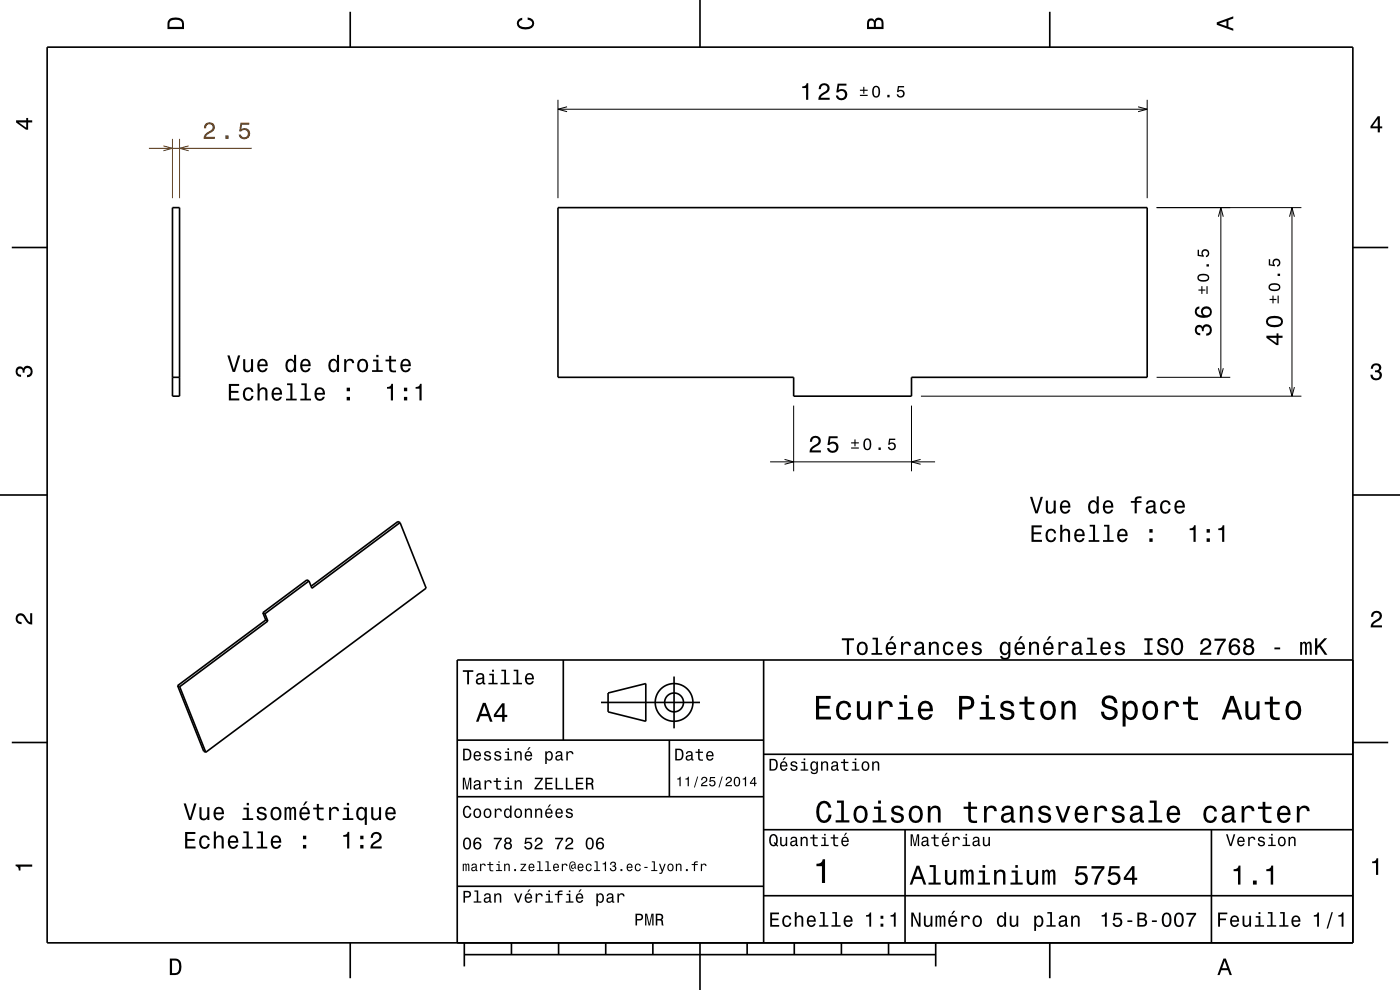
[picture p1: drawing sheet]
<svg xmlns="http://www.w3.org/2000/svg" width="297mm" height="210mm" viewBox="0 0 297 210" stroke-linecap="round" stroke-linejoin="round" font-family="sans-serif">
<g fill="none" stroke="#000" stroke-width=".21">
<path d="M118.4 21.2v20.8M118.4 23.2h125M120.3 22.7l-1.9 .5 1.9 .5M241.4 22.7l2 .5-2 .5M243.4 21.2v20.8M245.4 44h30.7M258.5 46l.5-2 .5 2M259 44v36M273.6 46l.5-2 .5 2M274.1 44v40M258.5 78.1l.5 1.9 .5-1.9M163.4 98h35"/>
<path d="M166.4 97.5l2 .5-2 .5M168.4 86v14M193.4 86v14M195.3 97.5l-1.9 .5 1.9 .5M195.4 84h80.7M245.4 80h15.6M273.6 82.1l.5 1.9 .5-1.9"/>
</g>
<path d="M36.6 29.5v12.5M38.1 29.5v12.5" fill="none" stroke="#804000" stroke-width=".21"/>
<g fill="none" stroke="#000" stroke-width=".35">
<path d="M10 10h277v190h-277zM74.3 2.5v7.5M148.5 0v10M222.7 2.5v7.5M2.5 52.5h7.5M36.6 44h1.5v40h-1.5zM118.4 44h125v36h-50v4h-25v-4h-50zM287 52.5h7.5M36.6 80h1.5M0 105h10M84.9 110.9l-18.7 13.9-.6-1.6M84.9 110.9l5.5 13.9-46.7 34.8"/>
<path d="M84.9 110.9l-.5-.3-18.4 13.8M287 105h10M55.8 130l.6 1.5M55.8 130l.4 .2M56.2 130.2l.6 1.5M56.4 131.5l-18.7 13.9M56.4 131.5l.4 .2M56.8 131.7l-18.7 14M65.6 123.2l-9.4 7M65.6 123.2l-.5-.2-9.3 7M119.5 140v17M162 140v60"/>
<path d="M287 140h-190v60M2.5 157.5h7.5M37.7 145.4l5.5 13.9 .5 .3M37.7 145.4l.4 .3M38.1 145.7l5.6 13.9M97 157h65M127.5 149h21M129 147l8-2v8l-8-2zM142 157v12M143 143.5v11M287 157.5h7.5M97 169h65"/>
<path d="M162 176h125M162 160h125M192 176v24M257 176v24M97 188h65M162 190h125M74.3 200v7.5M98.5 202.5h100M98.5 200v5M108.5 200v2.5M118.5 200v2.5M128.5 200v2.5"/>
<path d="M138.5 200v2.5M148.5 200v10M158.5 200v2.5M168.5 200v2.5M178.5 200v2.5M188.5 200v2.5M198.5 200v5M222.7 200v7.5"/>
<circle cx="143" cy="149" r="2"/>
<circle cx="143" cy="149" r="4"/>
</g>
<g fill="#000">
<path d="M36 4a2.18 2.18 0 0 0-.5 2.2h3.5v-1.2a1.43 1.43 0 0 0-1.7-1.3zM36.3 4.4a2.15 2.15 0 0 1 2.2 .3l.1 1h-2.6v-1z" fill-rule="evenodd"/>
<path d="M109.9 4.2l.9-.4v.4a.7 .7 0 0 0-.7 .5 .7 .7 0 0 0 .3 .8 1.7 1.7 0 0 0 2.5-.5 .9 .9 0 0 0-1-.8v-.5a1.24 1.24 0 0 1 1.4 1.1 1.24 1.24 0 0 1-1 1.4 2.22 2.22 0 0 1-2.5-.7l-.2-.5z" fill-rule="evenodd"/>
<path d="M184.2 4.2l-.3 .7v1.3h3.5v-1.3a.98 .98 0 0 0-.7-1.1 .98 .98 0 0 0-1.2 .6 .84 .84 0 0 0-1.3-.2zM184.5 4.5a.54 .54 0 0 1 .6-.1 .54 .54 0 0 1 .3 .6v.7h-1zM185.9 4.4a.62 .62 0 0 1 .8-.1 .62 .62 0 0 1 .3 .6v.8h-1.2z" fill-rule="evenodd"/>
<path d="M258.1 4.7v.6l3.5 1.2v-.4l-1-.4v-1.4l1-.4v-.4zM258.6 5l1.6-.5v1z" fill-rule="evenodd"/>
<path d="M3.4 25.5v.5l2.1 1.5h.5v-1.5h.8v-.5h-.8v-.5h-.4v.5zM4 26h1.6v1.1z" fill-rule="evenodd"/>
<path d="M170.2 18.3v.4h.8v2.5h.5v-3.6h-.4a.77 .77 0 0 1-.9 .7zM174 18l-.3 .9h.4a.7 .7 0 0 1 .6-.8 .7 .7 0 0 1 .8 .5 .7 .7 0 0 1-.5 .8 1.8 1.8 0 0 0-1.4 1.8h2.4v-.5h-1.9a2.22 2.22 0 0 1 1.5-1.1 1.13 1.13 0 0 0 .1-1.7 1.13 1.13 0 0 0-1.7 .1zM177.7 17.7l-.3 1.9h.4a.8 .8 0 0 1 1.3-.2 .8 .8 0 0 1-.1 1.2 .8 .8 0 0 1-1.2-.3h-.5a1.21 1.21 0 0 0 1.5 1 1.21 1.21 0 0 0 .8-1.6 1.21 1.21 0 0 0-1.7-.6l.1-.9h1.6v-.5z" fill-rule="evenodd"/>
<path d="M182.4 20.1v.3h1.7v-.3zM182.4 19v.3h.7v.6h.3v-.6h.7v-.3h-.7v-.6h-.3v.6zM185.2 18.5a1.42 1.42 0 0 0 .7 2.2 1.43 1.43 0 0 0 .6-2.2 .78 .78 0 0 0-1.3 0zM185.6 18.5h.5a1.67 1.67 0 0 1 0 1.9h-.5a1.67 1.67 0 0 1 0-1.9zM188.2 20.1v.5h.5v-.5zM190.5 18.2l-.2 1.3h.3a.56 .56 0 0 1 .8-.1 .56 .56 0 0 1 0 .9 .56 .56 0 0 1-.9-.3h-.3a.85 .85 0 0 0 1.1 .7 .85 .85 0 0 0 .5-1.1 .85 .85 0 0 0-1.2-.4l.1-.7h1.1v-.3z" fill-rule="evenodd"/>
<path d="M292.3 24.7l-1.6 2.1v.4h1.6v.9h.4v-.9h.5v-.4h-.5v-2.1zM292.3 25.2v1.6h-1.1z" fill-rule="evenodd"/>
<path d="M253.7 69.2a1.17 1.17 0 0 0-.2 1.3 1.17 1.17 0 0 0 1.1 .6v-.4a.62 .62 0 0 1-.7-.4 .62 .62 0 0 1 .2-.7 .62 .62 0 0 1 .8 .2l.1 .5h.4a.72 .72 0 0 1 .4-1 .72 .72 0 0 1 .9 .5 .72 .72 0 0 1-.5 .9h-.3v.5a1.18 1.18 0 0 0 1.2-1.5 1.18 1.18 0 0 0-1.8-.6l-.2 .2a.86 .86 0 0 0-1.4-.1zM253.7 65.3a1.33 1.33 0 0 0 0 1.5 1.33 1.33 0 0 0 1.3 .6 1.63 1.63 0 0 0 2.1-1.2 1.15 1.15 0 0 0-1.6-1.2 1.15 1.15 0 0 0-.4 1.9 1.02 1.02 0 0 1-1.2-.8 .58 .58 0 0 1 .5-.6v-.5zM255.2 66.2a.75 .75 0 0 1 1.5 0 .75 .75 0 0 1-1.5 0z" fill-rule="evenodd"/>
<path d="M255.9 60.7v1.6h.3v-1.6zM254.8 60.7v.7h-.6v.3h.6v.6h.3v-.6h.6v-.3h-.6v-.7zM254.3 58.3a.79 .79 0 0 0-.3 .8 .79 .79 0 0 0 .7 .6 1.33 1.33 0 0 0 1.8-.8 1.42 1.42 0 0 0-2.2-.6zM254.4 58.7a1.67 1.67 0 0 1 1.8 0v.4a1.67 1.67 0 0 1-1.8 0zM255.9 56.1v.4h.6v-.4zM254.1 53v1.3l1.3 .2v-.3a.56 .56 0 0 1-.2-.9 .56 .56 0 0 1 .9 .1 .56 .56 0 0 1-.3 .8v.4a.85 .85 0 0 0 .8-1.1 .85 .85 0 0 0-1.2-.6 .85 .85 0 0 0-.4 1.3l-.6-.1v-1.1z" fill-rule="evenodd"/>
<path d="M271 62.7v1.7h.3v-1.7zM269.9 62.7v.7h-.6v.2h.6v.8h.3v-.8h.6v-.2h-.6v-.7zM269.4 60.3a.79 .79 0 0 0-.3 .8 .79 .79 0 0 0 .7 .6 1.33 1.33 0 0 0 1.8-.8 1.42 1.42 0 0 0-2.2-.6zM269.4 60.7a1.66 1.66 0 0 1 1.9 0v.4a1.66 1.66 0 0 1-1.9 0zM271 58.1v.4h.6v-.4zM269.2 55v1.3l1.3 .2v-.3a.56 .56 0 0 1-.2-.9 .56 .56 0 0 1 .9 .1 .56 .56 0 0 1-.3 .8v.4a.85 .85 0 0 0 .8-1.1 .85 .85 0 0 0-1.2-.6 .85 .85 0 0 0-.4 1.3l-.6-.1v-1.1z" fill-rule="evenodd"/>
<path d="M268.7 71.2v.5l2.1 1.5h.4v-1.5h.9v-.5h-.9v-.5h-.4v.5zM269.2 71.7h1.6v1.1zM269 67.3a1.13 1.13 0 0 0-.4 1.2 1.13 1.13 0 0 0 1 .8 2.28 2.28 0 0 0 2.5-.6 1.14 1.14 0 0 0-.9-1.6 2.86 2.86 0 0 0-2.2 .2zM269.1 67.9a2.37 2.37 0 0 1 2.6 0v.6a2.37 2.37 0 0 1-2.6 0z" fill-rule="evenodd"/>
<path d="M291.1 77.4a1.08 1.08 0 0 1 1.4-.2 1.08 1.08 0 0 1 .4 1.2l-.3 .3a1.06 1.06 0 0 1 .5 1.3 1.06 1.06 0 0 1-1.2 .7 1.1 1.1 0 0 1-1.2-1.2h.5a.71 .71 0 0 0 1 .8 .71 .71 0 0 0 .1-1.3h-.6v-.4a.61 .61 0 0 0 .8-.3 .61 .61 0 0 0-.2-.8 .61 .61 0 0 0-.9 .2l-.1 .5h-.5z" fill-rule="evenodd"/>
<path d="M3.6 78a.86 .86 0 0 1 1.4 .2 1.06 1.06 0 0 1 1.2-.6 1.06 1.06 0 0 1 .7 1.2 1.1 1.1 0 0 1-1.2 1.2v-.4a.71 .71 0 0 0 .8-1 .71 .71 0 0 0-1.3-.1v.6h-.4a.61 .61 0 0 0-.3-.8 .61 .61 0 0 0-.8 .2 .61 .61 0 0 0 .2 .8l.6 .2v.4a1.15 1.15 0 0 1-1.2-.6 1.15 1.15 0 0 1 .3-1.3z" fill-rule="evenodd"/>
<path d="M172.1 92.8l-.2 .3-.1 .6h.5a.71 .71 0 0 1 .5-.8 .71 .71 0 0 1 .8 .5 .71 .71 0 0 1-.5 .8 1.8 1.8 0 0 0-1.4 1.8h2.4v-.5h-1.9a2.2 2.2 0 0 1 1.5-1.1 1.13 1.13 0 0 0 .1-1.7 1.13 1.13 0 0 0-1.7 .1zM175.8 92.5l-.2 1.9h.4a.79 .79 0 0 1 1.1-.2 .79 .79 0 0 1 .1 1.2 .79 .79 0 0 1-1.2-.1l-.1-.2h-.4a1.21 1.21 0 0 0 1.5 1 1.21 1.21 0 0 0 .8-1.6 1.21 1.21 0 0 0-1.8-.6l.2-.9h1.5v-.5z" fill-rule="evenodd"/>
<path d="M180.6 94.9v.3h1.6v-.3zM180.6 93.8v.3h.7v.6h.2v-.6h.7v-.3h-.7v-.6h-.2v.6zM183.4 93.3a1.41 1.41 0 0 0 .6 2.2 1.42 1.42 0 0 0 .6-2.2 .78 .78 0 0 0-1.2 0zM183.8 93.3h.4a1.67 1.67 0 0 1 0 1.9h-.4a1.65 1.65 0 0 1 0-1.9zM186.4 94.9v.5h.5v-.5zM188.6 93l-.2 1.3h.3a.56 .56 0 0 1 .9-.1 .56 .56 0 0 1-.1 .9 .56 .56 0 0 1-.8-.3h-.3a.85 .85 0 0 0 1 .7 .85 .85 0 0 0 .6-1.1 .85 .85 0 0 0-1.2-.4l.1-.7h1v-.3z" fill-rule="evenodd"/>
<path d="M218.8 111.4v3.5h2.2v-.4h-1.7v-1.2h1.6v-.4h-1.6v-1h1.7v-.5zM222.1 112.5a1.53 1.53 0 0 0 .8 2.5 1.05 1.05 0 0 0 1.1-1h-.4a.67 .67 0 0 1-.6 .6 .67 .67 0 0 1-.7-.6 1.12 1.12 0 0 1 .7-1.5 .6 .6 0 0 1 .6 .6h.4a1.09 1.09 0 0 0-.7-.9 1.09 1.09 0 0 0-1.2 .3zM224.9 111.3v3.6h.5v-1.5a.63 .63 0 0 1 .5-.9 .63 .63 0 0 1 .7 .8v1.6h.4v-1.7a.88 .88 0 0 0-.6-1 .88 .88 0 0 0-1 .4v-1.3zM228.2 112.5a1.54 1.54 0 0 0 .8 2.5 1.05 1.05 0 0 0 1.1-.8h-.5l-.2 .3-.4 .1a.75 .75 0 0 1-.7-.9h1.8a1.16 1.16 0 0 0-.5-1.4 1.16 1.16 0 0 0-1.4 .2zM228.5 112.7a.66 .66 0 0 1 .8-.1 .66 .66 0 0 1 .4 .7h-1.4zM231.2 111.3v.4h.7v2.9h-.9v.3h2.2v-.3h-.9v-3.3zM234.2 111.3v.4h.7v2.9h-.9v.3h2.3v-.3h-1v-3.3zM237.3 112.5a1.54 1.54 0 0 0 .8 2.5 1.06 1.06 0 0 0 1.1-.8h-.5l-.2 .3-.4 .1a.75 .75 0 0 1-.7-.9h1.8a1.17 1.17 0 0 0-.5-1.4 1.17 1.17 0 0 0-1.4 .2zM237.6 112.7a.66 .66 0 0 1 .8-.1 .66 .66 0 0 1 .4 .7h-1.4zM243.8 114.2v.7h.7v-.7zM243.8 112.2v.8h.7v-.8z" fill-rule="evenodd"/>
<path d="M218.5 105.4l1.1 3.5h.5l1.1-3.5h-.4l-.9 3-.9-3zM221.9 106.2v1.8a.89 .89 0 0 0 .6 1 .89 .89 0 0 0 1-.5v.4h.5v-2.7h-.5v1.6a.65 .65 0 0 1-.4 .7 .65 .65 0 0 1-.8-.3v-2zM225.1 106.5a1.54 1.54 0 0 0 .8 2.5 1.06 1.06 0 0 0 1.1-.9h-.4l-.2 .4-.4 .1a.76 .76 0 0 1-.7-.9h1.8a1.17 1.17 0 0 0-.5-1.4 1.17 1.17 0 0 0-1.5 .2zM225.5 106.7a.66 .66 0 0 1 .8-.1 .66 .66 0 0 1 .3 .7h-1.3zM231.1 106.5a1.57 1.57 0 0 0 .8 2.5l.4-.1 .3-.4v.4h.5v-3.6h-.4v1.3a.89 .89 0 0 0-1.6-.1zM231.5 106.8a.62 .62 0 0 1 .6-.3 .62 .62 0 0 1 .5 .6 1.11 1.11 0 0 1-.6 1.5 1.19 1.19 0 0 1-.5-1.8zM234.3 106.5a1.54 1.54 0 0 0 .8 2.5 1.06 1.06 0 0 0 1-.9h-.4l-.2 .4-.4 .1a.76 .76 0 0 1-.7-.9h1.8a1.16 1.16 0 0 0-.5-1.4 1.16 1.16 0 0 0-1.4 .2zM234.6 106.7a.66 .66 0 0 1 .8-.1 .66 .66 0 0 1 .3 .7h-1.3zM239.9 106.3v.4h.8v2.2h.5v-2.2h1v-.4h-1v-.4l.3-.2h.7v-.4a1.04 1.04 0 0 0-1.5 .7v.3zM243.4 106.3l-.2 .7h.4a.55 .55 0 0 1 .6-.6 .55 .55 0 0 1 .4 .8l-.2 .1a1 1 0 0 0-1 .2 1 1 0 0 0-.3 1 .94 .94 0 0 0 1.6 0l.1 .3 .6 .1v-.3l-.2-.1-.1-.2v-1.4a1.02 1.02 0 0 0-.6-.8 1.02 1.02 0 0 0-1.1 .2zM243.6 107.8l1.1-.3a.77 .77 0 0 1-.2 .9 .77 .77 0 0 1-.9 .1l-.1-.4zM246.4 106.5a1.53 1.53 0 0 0 .8 2.5 1.05 1.05 0 0 0 1.1-1.1h-.4a.67 .67 0 0 1-.6 .7 .67 .67 0 0 1-.7-.6 1.12 1.12 0 0 1 .6-1.5 .59 .59 0 0 1 .7 .6h.4a1.09 1.09 0 0 0-.7-1 1.09 1.09 0 0 0-1.2 .4zM249.4 106.5a1.54 1.54 0 0 0 .8 2.5 1.06 1.06 0 0 0 1.1-.9h-.4l-.2 .4-.4 .1a.76 .76 0 0 1-.7-.9h1.8a1.16 1.16 0 0 0-.5-1.4 1.16 1.16 0 0 0-1.5 .2zM249.8 106.7a.66 .66 0 0 1 .8-.1 .66 .66 0 0 1 .3 .7h-1.3z" fill-rule="evenodd"/>
<path d="M252.4 112.1v.4h.8v2.4h.5v-3.5h-.4a.77 .77 0 0 1-.9 .7zM256 114.2v.7h.7v-.7zM256 112.2v.8h.7v-.8zM258.4 112.1v.4h.9v2.4h.4v-3.5h-.3a.77 .77 0 0 1-1 .7z" fill-rule="evenodd"/>
<path d="M3.6 130.4a1.22 1.22 0 0 1 2 .7l.4 .6 .4 .3v-1.9h.4v2.4a1.8 1.8 0 0 1-1.7-1.4 .71 .71 0 0 0-.9-.5 .71 .71 0 0 0-.5 .8 .71 .71 0 0 0 .9 .5v.5a1.18 1.18 0 0 1-1.2-.7 1.18 1.18 0 0 1 .2-1.3z" fill-rule="evenodd"/>
<path d="M178.6 135.4v.4h1.1v3.1h.4v-3.1h1.1v-.4zM182.1 136.5a1.53 1.53 0 0 0 .8 2.5 1.48 1.48 0 0 0 1.2-1.5 1.48 1.48 0 0 0-1.2-1.4l-.5 .1zM182.4 136.8a.67 .67 0 0 1 .7-.3 .67 .67 0 0 1 .5 .6 1.11 1.11 0 0 1-.7 1.5 1.17 1.17 0 0 1-.5-1.8zM185.1 135.3v.3h.7v2.9h-.9v.4h2.2v-.4h-.9v-3.2zM189.2 135l-.6 .8h.3l.7-.8zM188.2 136.5a1.54 1.54 0 0 0 .8 2.5 1.06 1.06 0 0 0 1.1-.9h-.5l-.2 .4-.4 .1a.76 .76 0 0 1-.7-.9h1.8a1.17 1.17 0 0 0-.5-1.4 1.17 1.17 0 0 0-1.4 .2zM188.5 136.7a.66 .66 0 0 1 .8-.1 .66 .66 0 0 1 .4 .7h-1.4zM191.2 136.2v2.7h.4v-1.6a.66 .66 0 0 1 .4-.7 .66 .66 0 0 1 .8 .2v.2h.5a.89 .89 0 0 0-.7-.9 .89 .89 0 0 0-1 .5v-.4zM194.3 136.3l-.3 .7h.4a.55 .55 0 0 1 .7-.6 .55 .55 0 0 1 .4 .8l-.2 .1a1.14 1.14 0 0 0-1.4 .9 .73 .73 0 0 0 .8 .8l.5-.1 .4-.4 .1 .3 .6 .1v-.3l-.3-.1v-1.6a1.02 1.02 0 0 0-.7-.8 1.02 1.02 0 0 0-1 .2zM194.5 137.8l1.1-.3a.77 .77 0 0 1-.2 .9 .77 .77 0 0 1-.9 .1zM197.1 136.2v2.7h.4v-1.6a.63 .63 0 0 1 .4-.7 .63 .63 0 0 1 .8 .3v2h.5v-1.8a.89 .89 0 0 0-.7-1 .89 .89 0 0 0-1 .5v-.4zM200.3 136.5a1.53 1.53 0 0 0 .9 2.5 1.05 1.05 0 0 0 1.1-1.1h-.5a.67 .67 0 0 1-.6 .7 .67 .67 0 0 1-.7-.6 1.12 1.12 0 0 1 .7-1.5 .6 .6 0 0 1 .6 .6h.5a1.09 1.09 0 0 0-.8-1 1.09 1.09 0 0 0-1.2 .4zM203.4 136.5a1.54 1.54 0 0 0 .8 2.5 1.06 1.06 0 0 0 1-.9h-.4l-.2 .4-.4 .1a.76 .76 0 0 1-.7-.9h1.8a1.17 1.17 0 0 0-.5-1.4 1.17 1.17 0 0 0-1.4 .2zM203.7 136.7a.66 .66 0 0 1 .8-.1 .66 .66 0 0 1 .3 .7h-1.3zM206.5 136.3a.75 .75 0 0 0-.3 .9 .75 .75 0 0 0 .8 .5l.8 .3a.63 .63 0 0 1-.6 .6 .63 .63 0 0 1-.6-.5h-.5a1.07 1.07 0 0 0 1.2 .9 1.07 1.07 0 0 0 .9-1.2l-.4-.4-1.1-.3a.53 .53 0 0 1 .5-.7 .53 .53 0 0 1 .6 .5h.4a1.03 1.03 0 0 0-.7-.8 1.03 1.03 0 0 0-1 .2zM212.4 136.5a1.57 1.57 0 0 0 .7 2.5l.5-.1 .3-.4a.73 .73 0 0 1-.3 1 .73 .73 0 0 1-1-.4h-.4a1.1 1.1 0 0 0 1.2 .9 1.1 1.1 0 0 0 .9-1.2v-2.6h-.4v.4l-.3-.4a.89 .89 0 0 0-1.2 .3zM212.7 136.8a.63 .63 0 0 1 .7-.3 .63 .63 0 0 1 .5 .6 1.11 1.11 0 0 1-.7 1.5 1.19 1.19 0 0 1-.5-1.8zM216.5 135l-.5 .8h.3l.7-.8zM215.5 136.5a1.54 1.54 0 0 0 .8 2.5 1.06 1.06 0 0 0 1.1-.9h-.4l-.3 .4-.3 .1a.75 .75 0 0 1-.7-.9h1.7a1.16 1.16 0 0 0-.4-1.4 1.16 1.16 0 0 0-1.5 .2zM215.9 136.7a.66 .66 0 0 1 .8-.1 .66 .66 0 0 1 .3 .7h-1.3zM218.3 136.2v2.7h.5v-1.6a.64 .64 0 0 1 .3-.7 .64 .64 0 0 1 .8 .3l.1 2h.4v-1.8a.89 .89 0 0 0-.6-1 .89 .89 0 0 0-1.1 .5v-.4zM222.5 135l-.5 .8h.3l.7-.8zM221.6 136.5a1.54 1.54 0 0 0 .8 2.5 1.05 1.05 0 0 0 1.1-.9h-.5l-.2 .4-.4 .1a.75 .75 0 0 1-.7-.9h1.8a1.16 1.16 0 0 0-.5-1.4 1.16 1.16 0 0 0-1.4 .2zM221.9 136.7a.66 .66 0 0 1 .8-.1 .66 .66 0 0 1 .4 .7h-1.4zM224.6 136.2v2.7h.4v-1.6a.66 .66 0 0 1 .4-.7 .66 .66 0 0 1 .8 .2v.2h.5a.89 .89 0 0 0-.7-.9 .89 .89 0 0 0-1 .5v-.4zM227.7 136.3l-.3 .7h.4a.55 .55 0 0 1 .7-.6 .55 .55 0 0 1 .4 .8l-.2 .1a1 1 0 0 0-1.1 .2 1 1 0 0 0-.2 1 .94 .94 0 0 0 1.6 0l.1 .3 .6 .1v-.3l-.3-.1v-1.6a1.02 1.02 0 0 0-1.7-.6zM227.9 137.8l1.1-.3a.77 .77 0 0 1-.2 .9 .77 .77 0 0 1-.9 .1zM230.6 135.3v.3h.7v2.9h-.9v.4h2.3v-.4h-.9v-3.2zM233.7 136.5a1.54 1.54 0 0 0 .8 2.5 1.06 1.06 0 0 0 1.1-.9h-.4l-.3 .4-.3 .1a.76 .76 0 0 1-.7-.9h1.8a1.17 1.17 0 0 0-.5-1.4 1.17 1.17 0 0 0-1.5 .2zM234.1 136.7a.66 .66 0 0 1 .8-.1 .66 .66 0 0 1 .3 .7h-1.3zM236.8 136.3a.75 .75 0 0 0-.2 .9 .75 .75 0 0 0 .7 .5l.9 .3a.63 .63 0 0 1-.6 .6 .63 .63 0 0 1-.7-.5h-.4a1.07 1.07 0 0 0 1.2 .9 1.07 1.07 0 0 0 .9-1.2l-.4-.4-1.1-.3a.53 .53 0 0 1 .4-.7 .53 .53 0 0 1 .6 .5h.5a1.03 1.03 0 0 0-.7-.8 1.03 1.03 0 0 0-1.1 .2zM242.8 135.4v.4h.6v2.7h-.6v.4h1.7v-.4h-.6v-2.7h.6v-.4zM245.8 135.6a.96 .96 0 0 0-.2 1.1 .96 .96 0 0 0 .9 .6 .77 .77 0 0 1 .9 .9 .84 .84 0 0 1-.9 .3 .84 .84 0 0 1-.6-.8h-.5a1.21 1.21 0 0 0 1.5 1.3 1.21 1.21 0 0 0 .7-1.8l-.8-.3a.72 .72 0 0 1-.8-.6 .7 .7 0 0 1 .8-.6 .7 .7 0 0 1 .6 .7h.4a1.17 1.17 0 0 0-.7-1.1 1.17 1.17 0 0 0-1.3 .3zM248.8 135.8a2.52 2.52 0 0 0 .4 3.1 1.21 1.21 0 0 0 1.7-1 1.93 1.93 0 0 0-.9-2.6l-.8 .1zM249.4 135.8l.3-.1a1.7 1.7 0 0 1 .3 2.8l-.3 .1a1.68 1.68 0 0 1-.3-2.8zM255 135.7l-.4 .9h.5a.7 .7 0 0 1 .5-.8 .7 .7 0 0 1 .9 .5 .7 .7 0 0 1-.5 .9 1.8 1.8 0 0 0-1.4 1.7h2.4v-.4h-1.9a2.2 2.2 0 0 1 1.4-1.2 1.13 1.13 0 0 0 .1-1.7 1.13 1.13 0 0 0-1.6 .1zM257.6 135.5v.4h2a5.2 5.2 0 0 0-1.5 3h.5a5.3 5.3 0 0 1 1.4-3v-.4zM261.2 135.7a2.41 2.41 0 0 0 .2 3.2 1.16 1.16 0 0 0 1.5-.3 1.16 1.16 0 0 0-.2-1.6 1.16 1.16 0 0 0-1.6 .1 1.02 1.02 0 0 1 .9-1.3 .58 .58 0 0 1 .6 .5h.5a1.12 1.12 0 0 0-.8-.9 1.12 1.12 0 0 0-1.1 .3zM261.1 137.8a.75 .75 0 0 1 1.5 0 .75 .75 0 0 1-1.5 0zM264.1 135.6a.83 .83 0 0 0 .2 1.4 1.11 1.11 0 0 0-.5 1.6 1.11 1.11 0 0 0 1.6 .3 1.03 1.03 0 0 0 .7-.9 1.03 1.03 0 0 0-.6-1 .88 .88 0 0 0 .4-1.1 .88 .88 0 0 0-1-.5zM264.2 137.9a.71 .71 0 0 1 1.4 0 .71 .71 0 0 1-1.4 0zM264.3 136.3a.6 .6 0 0 1 1.2 0 .6 .6 0 0 1-1.2 0zM270.4 137.3v.4h1.2v-.4zM275.8 136.2v2.7h.4v-1.8l.2-.6h.3l.1 .3 .1 2.1h.3l.1-2.1 .3-.3 .2 .1 .1 .4v1.9h.4v-1.9a.69 .69 0 0 0-.6-.9l-.5 .4-.2-.3-.3-.1-.5 .4v-.3zM279 135.4v3.5h.4v-1.2l.5-.5 1.1 1.7h.6l-1.4-2 1.4-1.5h-.7l-1.5 1.6v-1.6z" fill-rule="evenodd"/>
<path d="M291.2 129.9a1.18 1.18 0 0 1 1.9 .3 1.18 1.18 0 0 1-1 1.7l-.5 .3-.3 .5h1.9v.4h-2.4a1.8 1.8 0 0 1 1.4-1.8 .71 .71 0 0 0 .5-.8 .71 .71 0 0 0-.9-.5 .71 .71 0 0 0-.5 .8h-.4z" fill-rule="evenodd"/>
<path d="M98.2 158.8v2.5h.9a1.37 1.37 0 0 0 .7-2.2 1.56 1.56 0 0 0-1.6-.3zM98.6 159.1a.98 .98 0 0 1 1.1 .7 .98 .98 0 0 1-.6 1.2h-.5zM100.7 159.6a1.04 1.04 0 0 0-.2 1.2 1.04 1.04 0 0 0 1 .5l.5-.5h-.3l-.4 .3a.54 .54 0 0 1-.5-.7h1.3a.83 .83 0 0 0-.4-.9 .83 .83 0 0 0-1 .1zM100.9 159.7l.2-.1a.47 .47 0 0 1 .5 .1 .47 .47 0 0 1 .1 .5h-.9zM102.9 159.5l-.2 .1a.69 .69 0 0 0 .9 .9l.2 .1a.43 .43 0 0 1-.4 .5 .43 .43 0 0 1-.4-.4h-.3a.74 .74 0 0 0 .9 .7 .74 .74 0 0 0 .5-1l-1-.4a.38 .38 0 0 1 .3-.5 .38 .38 0 0 1 .4 .4h.3a.78 .78 0 0 0-1.2-.4zM105.1 159.5l-.2 .1a.69 .69 0 0 0 .9 .9l.2 .1a.43 .43 0 0 1-.4 .5 .43 .43 0 0 1-.5-.4h-.3a.74 .74 0 0 0 .9 .7 .74 .74 0 0 0 .5-1l-.9-.4a.38 .38 0 0 1 .3-.5 .38 .38 0 0 1 .4 .4h.3a.77 .77 0 0 0-1.2-.4zM107.2 159.4v.3h.5v1.3h-.7v.3h1.6v-.3h-.6v-1.6zM107.7 158.7v.4h.3v-.4zM109.2 159.4v1.9h.3v-1.1a.45 .45 0 0 1 .4-.6 .45 .45 0 0 1 .5 .5v1.2h.3v-1.3a.63 .63 0 0 0-.5-.7 .63 .63 0 0 0-.7 .4v-.3zM112.2 158.5l-.4 .6h.3l.5-.6zM111.5 159.6a1.04 1.04 0 0 0-.2 1.2 1.04 1.04 0 0 0 1.1 .5l.5-.5h-.3l-.5 .3a.54 .54 0 0 1-.5-.7h1.3a.83 .83 0 0 0-.4-.9 .83 .83 0 0 0-1 .1zM111.8 159.7l.1-.1a.48 .48 0 0 1 .5 .1 .48 .48 0 0 1 .2 .5h-1zM115.7 159.4v2.7h.3v-1.1a.66 .66 0 0 0 .7 .4 .66 .66 0 0 0 .5-.6 .91 .91 0 0 0 0-1.1 .91 .91 0 0 0-1-.3l-.2 .3v-.3zM116.1 159.8a.45 .45 0 0 1 .5-.2 .45 .45 0 0 1 .3 .4 .65 .65 0 0 1 .1 .8 .65 .65 0 0 1-.7 .2 .98 .98 0 0 1-.2-1.2zM118.1 159.5l-.2 .4h.3a.39 .39 0 0 1 .4-.3 .39 .39 0 0 1 .3 .5h-.1a.65 .65 0 0 0-1 .4 .65 .65 0 0 0 .6 .9l.6-.3 .1 .2h.4v-.2l-.2-.1v-1.1a.72 .72 0 0 0-.5-.6 .72 .72 0 0 0-.7 .2zM118.2 160.6l.8-.3a.55 .55 0 0 1-.2 .7 .55 .55 0 0 1-.6 0zM120.1 159.4v1.9h.4v-1.1a.47 .47 0 0 1 .2-.6 .47 .47 0 0 1 .6 .2v.2h.4a.64 .64 0 0 0-.5-.7 .64 .64 0 0 0-.8 .4v-.3z" fill-rule="evenodd"/>
<path d="M98.2 142.2v.3h.9v2.7h.4v-2.7h.9v-.3zM101.3 143l-.3 .5h.4a.47 .47 0 0 1 .5-.4 .47 .47 0 0 1 .4 .6l-.2 .1a.84 .84 0 0 0-1 .2 .84 .84 0 0 0 0 1.1 .9 .9 0 0 0 1.3-.2l.1 .2 .5 .1v-.3l-.3-.1v-1.3a.87 .87 0 0 0-1.4-.5zM101.4 144.3l.9-.3a.66 .66 0 0 1-.1 .7 .66 .66 0 0 1-.8 .1zM103.8 142.9v.3h.6v1.6h-.8v.4h2v-.4h-.8v-1.9zM104.4 142.1v.4h.4v-.4zM106.4 142.1v.3h.6v2.4h-.8v.4h1.9v-.4h-.7v-2.7zM109 142.1v.3h.6v2.4h-.8v.4h1.9v-.4h-.7v-2.7zM111.6 143.1a1.32 1.32 0 0 0 .7 2.1 .9 .9 0 0 0 .9-.7h-.3l-.2 .3-.4 .1a.65 .65 0 0 1-.6-.8h1.6a1 1 0 0 0-.4-1.2 1 1 0 0 0-1.3 .2zM111.9 143.3a.57 .57 0 0 1 .7-.1 .57 .57 0 0 1 .3 .6h-1.2z" fill-rule="evenodd"/>
<path d="M102.4 149.1l-1.4 4h.5l.4-1.2h1.6l.4 1.2h.6l-1.5-4zM102.7 149.7l.7 1.7h-1.3zM106.5 149.2l-1.7 2.4v.5h1.7v1h.5v-1h.6v-.5h-.6v-2.4zM106.5 149.9v1.7h-1.3z" fill-rule="evenodd"/>
<path d="M143.2 158.8v2.5h.9a1.37 1.37 0 0 0 .7-2.2 1.56 1.56 0 0 0-1.6-.3zM143.6 159.1a.98 .98 0 0 1 1.1 .7 .98 .98 0 0 1-.6 1.2h-.5zM145.7 159.5l-.2 .4h.3a.39 .39 0 0 1 .5-.3 .39 .39 0 0 1 .3 .5h-.2a.65 .65 0 0 0-.9 .4 .65 .65 0 0 0 .5 .9l.7-.3v.2h.4v-.2l-.1-.1-.1-1.1a.73 .73 0 0 0-.4-.6 .73 .73 0 0 0-.8 .2zM145.8 160.6l.8-.3a.55 .55 0 0 1-.1 .7 .55 .55 0 0 1-.7 0zM148.1 158.9v.5h-.5v.3h.5v1.3a.75 .75 0 0 0 1 .4v-.3a.48 .48 0 0 1-.7-.3v-1.1h.7v-.3h-.7v-.5zM150 159.6a1.04 1.04 0 0 0-.2 1.2 1.04 1.04 0 0 0 1.1 .5l.5-.5h-.4l-.4 .3a.54 .54 0 0 1-.5-.7h1.3a.83 .83 0 0 0-.4-.9 .83 .83 0 0 0-1 .1zM150.3 159.7l.1-.1a.48 .48 0 0 1 .5 .1 .48 .48 0 0 1 .2 .5h-1z" fill-rule="evenodd"/>
<path d="M173.1 147.6v5h3.2v-.6h-2.5v-1.7h2.2v-.6h-2.2v-1.5h2.4v-.6zM177.8 149.2a2.59 2.59 0 0 0 .5 3.4 1.58 1.58 0 0 0 2.3-1.4h-.6a.95 .95 0 0 1-.9 1 .95 .95 0 0 1-1-.9 1.59 1.59 0 0 1 .9-2.1 .85 .85 0 0 1 .9 .8h.7a1.56 1.56 0 0 0-1.1-1.3 1.56 1.56 0 0 0-1.7 .5zM181.8 148.8v2.5a1.27 1.27 0 0 0 .9 1.4 1.27 1.27 0 0 0 1.5-.7v.6h.6v-3.8h-.6v2.2a.92 .92 0 0 1-.6 1.1 .92 .92 0 0 1-1.2-.4v-2.9zM186.4 148.8v3.8h.6v-2.2a.95 .95 0 0 1 .5-1.1 .95 .95 0 0 1 1.2 .3l.1 .4h.6a1.28 1.28 0 0 0-1-1.4 1.28 1.28 0 0 0-1.4 .8v-.6zM190.8 148.9v.5h1v2.7h-1.3v.5h3.2v-.5h-1.3v-3.2zM191.8 147.4v.8h.6v-.8zM195.1 149.2a2.62 2.62 0 0 0 .5 3.4 1.57 1.57 0 0 0 2.2-1.1h-.6l-.3 .5-.5 .2a1.08 1.08 0 0 1-1-1.3h2.5a1.66 1.66 0 0 0-.7-2 1.66 1.66 0 0 0-2.1 .3zM195.6 149.5a.94 .94 0 0 1 1.2-.2 .94 .94 0 0 1 .5 1h-1.9zM203.5 147.6v5h.6v-2.1h.8a1.47 1.47 0 0 0 1.8-1.2 1.47 1.47 0 0 0-1.5-1.7zM204.1 148.2a1.6 1.6 0 0 1 1.8 .5 .86 .86 0 0 1 0 .9 .86 .86 0 0 1-.9 .3h-.9zM208.1 148.9v.5h1v2.7h-1.3v.5h3.3v-.5h-1.3v-3.2zM209.1 147.4v.8h.7v-.8zM212.6 148.9a1.08 1.08 0 0 0-.3 1.2 1.08 1.08 0 0 0 1 .7l1.1 .4a.57 .57 0 0 1 .2 .6 .57 .57 0 0 1-.5 .4 .96 .96 0 0 1-1.4-.8h-.6a1.6 1.6 0 0 0 1.3 1.4 1.6 1.6 0 0 0 1.7-.8 1.13 1.13 0 0 0-1-1.6l-1.1-.3-.2-.4a.87 .87 0 0 1 .9-.5 .87 .87 0 0 1 .8 .6h.6a1.41 1.41 0 0 0-2.1-1.1zM217.4 147.8v1.1h-1.1v.5h1.1v2.6l.2 .4 .4 .3h1.4v-.5a.97 .97 0 0 1-1.4-.5v-2.3h1.4v-.5h-1.4v-1.1zM221.1 149.2a2.56 2.56 0 0 0 .5 3.4 1.72 1.72 0 0 0 1.8-.2 1.72 1.72 0 0 0 .6-1.7 1.7 1.7 0 0 0-.9-1.9 1.7 1.7 0 0 0-2 .4zM221.6 149.6a.96 .96 0 0 1 1-.4 .96 .96 0 0 1 .7 .8 1.59 1.59 0 0 1-1 2.2 1.19 1.19 0 0 1-1-1.5zM225.2 148.8v3.8h.6v-2.2a.97 .97 0 0 1 .5-1.1 .97 .97 0 0 1 1.1 .2l.1 .7v2.4h.7v-2.5a1.27 1.27 0 0 0-.9-1.4 1.27 1.27 0 0 0-1.5 .6v-.5zM234.1 147.9a1.38 1.38 0 0 0-.3 1.5 1.38 1.38 0 0 0 1.3 .9 1.25 1.25 0 0 1 1.4 .9 1.15 1.15 0 0 1-1.3 .9 1.15 1.15 0 0 1-1-1.1h-.7a1.8 1.8 0 0 0 1.7 1.8 1.8 1.8 0 0 0 1.9-1.6 1.46 1.46 0 0 0-1.5-1.4l-.6-.2a.83 .83 0 0 1-.5-1.1 .83 .83 0 0 1 1.2-.3l.5 .5 .1 .4h.7a1.67 1.67 0 0 0-1-1.6 1.67 1.67 0 0 0-1.9 .4zM238.2 148.8v5.3h.6v-2.1a1.32 1.32 0 0 0 1.4 .7 1.32 1.32 0 0 0 1.1-1.1 2.43 2.43 0 0 0-.8-2.8 1.21 1.21 0 0 0-1.7 .5v-.5zM239.1 149.6a.9 .9 0 0 1 .9-.4 .9 .9 0 0 1 .7 .8 1.61 1.61 0 0 1-.9 2.2 1.18 1.18 0 0 1-1-1.5zM242.8 149.2a2.56 2.56 0 0 0 .5 3.4 1.72 1.72 0 0 0 1.8-.2 1.72 1.72 0 0 0 .6-1.7 1.7 1.7 0 0 0-.9-1.9 1.7 1.7 0 0 0-2 .4zM243.3 149.6a.96 .96 0 0 1 1-.4 .96 .96 0 0 1 .7 .8 1.59 1.59 0 0 1-1 2.2 1.19 1.19 0 0 1-1-1.5zM247.1 148.8v3.8h.6v-2.2a.95 .95 0 0 1 .5-1.1 .95 .95 0 0 1 1.2 .3l.1 .4h.6a1.28 1.28 0 0 0-1-1.4 1.28 1.28 0 0 0-1.4 .8v-.6zM252 147.8v1.1h-1v.5h1l.1 2.6 .2 .4 .4 .3h1.4v-.5a.97 .97 0 0 1-1.4-.5v-2.3h1.4v-.5h-1.4v-1.1zM261 147.6l-1.8 5h.6l.6-1.4h2l.5 1.4h.7l-1.9-5zM261.4 148.3l.7 2.2h-1.5zM264.2 148.8v2.5a1.27 1.27 0 0 0 .9 1.4 1.27 1.27 0 0 0 1.5-.7v.6h.6v-3.8h-.6v2.2a.92 .92 0 0 1-.6 1.1 .92 .92 0 0 1-1.1-.4l-.1-2.9zM269.4 147.8v1.1h-1.1v.5h1.1v2.6l.2 .4 .4 .3 .7 .1 .8-.1v-.5a.97 .97 0 0 1-1.4-.5l-.1-2.3h1.5v-.5h-1.5v-1.1zM273.1 149.2a2.56 2.56 0 0 0 .6 3.4 1.72 1.72 0 0 0 1.8-.2 1.72 1.72 0 0 0 .6-1.7 1.7 1.7 0 0 0-.9-1.9 1.7 1.7 0 0 0-2.1 .4zM273.6 149.6a.96 .96 0 0 1 1-.4 .96 .96 0 0 1 .7 .8 1.59 1.59 0 0 1-.9 2.2 1.19 1.19 0 0 1-1.1-1.5z" fill-rule="evenodd"/>
<path d="M98.2 165v2.5h.3v-2.3l.4 2.3h.3l.5-2.3v2.3h.3v-2.5h-.5l-.4 2.2-.5-2.2zM100.7 165.6l-.2 .5h.3a.39 .39 0 0 1 .5-.4 .39 .39 0 0 1 .3 .6h-.2a.65 .65 0 0 0-.9 .4 .65 .65 0 0 0 .5 .8l.7-.3v.2l.4 .1v-.3h-.1l-.1-1.1a.73 .73 0 0 0-.4-.6 .73 .73 0 0 0-.8 .1zM100.8 166.7l.8-.2a.55 .55 0 0 1-.1 .6 .55 .55 0 0 1-.7 .1zM102.8 165.5v2h.3v-1.1a.47 .47 0 0 1 .3-.6 .47 .47 0 0 1 .6 .2v.1h.3a.64 .64 0 0 0-.5-.6 .64 .64 0 0 0-.7 .4v-.4zM105.3 165v.6h-.6v.3h.6v1.3a.75 .75 0 0 0 1 .3v-.3a.48 .48 0 0 1-.7-.2v-1.1h.7v-.3h-.7v-.6zM107.2 165.6v.3h.5v1.3h-.7v.3h1.6v-.3h-.6v-1.6zM107.7 164.9v.3h.3v-.3zM109.2 165.5v2h.3v-1.1a.45 .45 0 0 1 .4-.7 .45 .45 0 0 1 .5 .6v1.2h.3v-1.3a.63 .63 0 0 0-.5-.7 .63 .63 0 0 0-.7 .3v-.3zM113.5 165v.3h1.3l-1.4 1.9v.3h1.8v-.3h-1.4l1.4-1.9v-.3zM115.7 165v2.5h1.6v-.3h-1.3v-.9h1.1v-.3h-1.1v-.7h1.2v-.3zM117.9 165v2.5h1.6v-.3h-1.3v-2.2zM120 165v2.5h1.6v-.3h-1.2v-2.2zM122.2 165v2.5h1.6v-.3h-1.3v-.9h1.1v-.3h-1.1v-.7h1.2v-.3zM124.3 165v2.5h.3v-1.1l.8 .1 .2 1h.4l-.2-1.1-.2-.1a.69 .69 0 0 0 .3-.9 .69 .69 0 0 0-.8-.4zM124.6 165.3h.4a.43 .43 0 0 1 .5 .4 .43 .43 0 0 1-.5 .4h-.4z" fill-rule="evenodd"/>
<path d="M98.4 178a1.44 1.44 0 0 0 .7 2.2 1.45 1.45 0 0 0 .6-2.2 .79 .79 0 0 0-1.3 0zM98.8 178h.5a1.69 1.69 0 0 1 0 1.9h-.5a1.71 1.71 0 0 1 0-1.9zM100.8 177.8a1.72 1.72 0 0 0 .1 2.3 .83 .83 0 0 0 1.1-.2 .83 .83 0 0 0-.1-1.1 .83 .83 0 0 0-1.2 0 .74 .74 0 0 1 .6-.9l.3 .1 .2 .3h.3a.8 .8 0 0 0-.5-.6 .8 .8 0 0 0-.8 .1zM100.7 179.4a.55 .55 0 0 1 1.1 0 .55 .55 0 0 1-1.1 0zM104.7 177.7v.3h1.4a3.7 3.7 0 0 0-1 2.2h.4a3.8 3.8 0 0 1 1-2.2v-.3zM107.2 177.8l-.2 .2a.57 .57 0 0 0 .3 .8 .78 .78 0 0 0-.1 1.2 .78 .78 0 0 0 1.1 0 .78 .78 0 0 0-.1-1.2 .68 .68 0 0 0 .2-1 .68 .68 0 0 0-1-.1zM107.2 179.5a.55 .55 0 0 1 1.1 0 .55 .55 0 0 1-1.1 0zM107.3 178.3a.45 .45 0 0 1 .9 0 .45 .45 0 0 1-.9 0zM111.5 177.7l-.2 1.3h.3a.57 .57 0 0 1 .8-.1 .57 .57 0 0 1 0 .9 .57 .57 0 0 1-.9-.3h-.3a.86 .86 0 0 0 1.1 .8 .86 .86 0 0 0 .6-1.2 .86 .86 0 0 0-1.3-.4l.1-.7h1.1v-.3zM113.7 177.9l-.3 .6h.4a.5 .5 0 0 1 .3-.6 .5 .5 0 0 1 .6 .4 .5 .5 0 0 1-.3 .6l-.2 .1a1.17 1.17 0 0 0-.8 1.2h1.7v-.4h-1.4l.6-.5a.84 .84 0 0 0 .7-1.2 .84 .84 0 0 0-1.3-.2zM117.8 177.7v.3h1.3a3.7 3.7 0 0 0-1 2.2h.4a3.7 3.7 0 0 1 1-2.2v-.3zM120.2 177.9l-.3 .6h.4a.5 .5 0 0 1 .3-.6 .5 .5 0 0 1 .7 .4 .5 .5 0 0 1-.4 .6l-.2 .1a1.17 1.17 0 0 0-.8 1.2h1.7v-.4h-1.3l.6-.5a.83 .83 0 0 0 .6-1.2 .83 .83 0 0 0-1.3-.2zM124.5 178a1.44 1.44 0 0 0 .6 2.2 1.45 1.45 0 0 0 .6-2.2 .79 .79 0 0 0-1.2 0zM124.9 178h.4a1.69 1.69 0 0 1 0 1.9h-.4a1.69 1.69 0 0 1 0-1.9zM126.8 177.8a1.72 1.72 0 0 0 .1 2.3 .83 .83 0 0 0 1.1-.2 .83 .83 0 0 0-.1-1.1 .83 .83 0 0 0-1.1 0 .74 .74 0 0 1 .6-.9l.3 .1 .1 .3h.3a.8 .8 0 0 0-.5-.6 .8 .8 0 0 0-.8 .1zM126.7 179.4a.55 .55 0 0 1 1.1 0 .55 .55 0 0 1-1.1 0z" fill-rule="evenodd"/>
<path d="M98.4 171.2a1.45 1.45 0 0 0 .7 2.3 .94 .94 0 0 0 .9-1h-.3a.59 .59 0 0 1-.8 .7 1.31 1.31 0 0 1 .2-2l.3 .1 .2 .4h.4a.85 .85 0 0 0-.6-.8 .85 .85 0 0 0-1 .3zM100.6 171.7a1.04 1.04 0 0 0-.1 1.3 1.04 1.04 0 0 0 1.1 .5 1.04 1.04 0 0 0 .5-1.3 1.04 1.04 0 0 0-1.2-.7zM100.9 171.9a.48 .48 0 0 1 .5-.1 .48 .48 0 0 1 .3 .4 .66 .66 0 0 1 0 .7 .66 .66 0 0 1-.7 .3 .98 .98 0 0 1-.1-1.3zM102.8 171.7a1.04 1.04 0 0 0-.2 1.3 1.04 1.04 0 0 0 1.2 .5 1.04 1.04 0 0 0 .5-1.3 1.04 1.04 0 0 0-1.2-.7zM103 171.9a.48 .48 0 0 1 .5-.1 .48 .48 0 0 1 .4 .4 .66 .66 0 0 1 0 .7 .66 .66 0 0 1-.7 .3 .97 .97 0 0 1-.2-1.3zM105 171.5v2h.3v-1.1a.47 .47 0 0 1 .2-.6 .47 .47 0 0 1 .6 .2l.1 .1h.3a.64 .64 0 0 0-.5-.6 .64 .64 0 0 0-.7 .4v-.4zM107.1 171.7a1.06 1.06 0 0 0-.2 1.2 1.06 1.06 0 0 0 .9 .6l.4-.3v.3h.3v-2.6h-.3v.9a.63 .63 0 0 0-1.1-.1zM107.4 171.9a.44 .44 0 0 1 .4-.1 .44 .44 0 0 1 .4 .4 .65 .65 0 0 1 0 .7 .65 .65 0 0 1-.7 .3l-.2-.4zM109.3 171.7a1.04 1.04 0 0 0-.1 1.3 1.04 1.04 0 0 0 1.1 .5 1.04 1.04 0 0 0 .5-1.3 1.04 1.04 0 0 0-1.2-.7zM109.5 171.9a.48 .48 0 0 1 .6-.1 .48 .48 0 0 1 .3 .4 .66 .66 0 0 1 0 .7 .66 .66 0 0 1-.7 .3 .98 .98 0 0 1-.2-1.3zM111.4 171.5v2h.3v-1.1a.45 .45 0 0 1 .3-.7 .45 .45 0 0 1 .5 .6v1.2h.4v-1.3a.63 .63 0 0 0-.5-.7 .63 .63 0 0 0-.7 .3v-.3zM113.5 171.5v2h.3v-1.1a.45 .45 0 0 1 .3-.6 .45 .45 0 0 1 .6 .2v1.5h.3v-1.3a.63 .63 0 0 0-.4-.7 .63 .63 0 0 0-.8 .3v-.3zM116.5 170.7l-.3 .6h.2l.5-.6zM115.9 171.7a1.04 1.04 0 0 0-.2 1.2 1.04 1.04 0 0 0 1 .6l.5-.6h-.3l-.4 .4a.54 .54 0 0 1-.5-.7h1.2a.83 .83 0 0 0-.3-1 .83 .83 0 0 0-1 .1zM116.1 171.9l.2-.1a.47 .47 0 0 1 .4 .1 .47 .47 0 0 1 .2 .4h-.9zM118 171.7a1.04 1.04 0 0 0-.2 1.2 1.04 1.04 0 0 0 1.1 .6l.5-.6h-.3l-.5 .4a.53 .53 0 0 1-.5-.7h1.3a.83 .83 0 0 0-.3-1 .83 .83 0 0 0-1.1 .1zM118.3 171.9l.1-.1a.47 .47 0 0 1 .5 .1 .47 .47 0 0 1 .2 .4h-1zM120.2 171.6l-.1 .2a.69 .69 0 0 0 .8 .9l.3 .1a.43 .43 0 0 1-.4 .5 .43 .43 0 0 1-.5-.4h-.3a.74 .74 0 0 0 .9 .7 .74 .74 0 0 0 .5-1.1l-1-.3a.38 .38 0 0 1 .3-.5 .38 .38 0 0 1 .5 .3h.3a.77 .77 0 0 0-1.3-.4z" fill-rule="evenodd"/>
<path d="M143.7 165.1v.3h.4v1.4h.3v-2zM145.4 165.1v.3h.5v1.4h.2v-2zM147.9 164.7l-.7 2.3h.2l.7-2.3zM148.9 164.9l-.2 .6h.3a.4 .4 0 0 1 .3-.5 .4 .4 0 0 1 .5 .3 .4 .4 0 0 1-.3 .5l-.2 .1a.94 .94 0 0 0-.6 .9h1.4v-.3h-1.1l.5-.4a.67 .67 0 0 0 .5-1 .67 .67 0 0 0-1.1-.2zM150.6 164.8l-.1 1.1h.2a.46 .46 0 0 1 .7-.2 .46 .46 0 0 1 0 .8 .46 .46 0 0 1-.7-.2h-.3a.69 .69 0 0 0 .9 .6 .69 .69 0 0 0 .4-1 .69 .69 0 0 0-1-.3l.1-.5h.9v-.3zM153.1 164.7l-.7 2.3h.2l.7-2.3zM154.1 164.9l-.2 .6h.3a.4 .4 0 0 1 .3-.5 .4 .4 0 0 1 .5 .3 .4 .4 0 0 1-.3 .5l-.2 .1a.93 .93 0 0 0-.6 .9h1.4v-.3h-1.1l.5-.4a.67 .67 0 0 0 .5-1 .67 .67 0 0 0-1.1-.2zM155.8 165a1.15 1.15 0 0 0 .5 1.8 1.16 1.16 0 0 0 .5-1.8 .63 .63 0 0 0-1 0zM156.1 165.1l.2-.1a.98 .98 0 0 1 0 1.6l-.2-.1-.2-.3v-.7zM157.6 165.1v.3h.4v1.4h.3v-2zM160 164.8l-.9 1.2v.3h.9v.5h.2v-.5h.3v-.3h-.3v-1.2zM160 165.2v.8h-.7z" fill-rule="evenodd"/>
<path d="M163.2 161v2.5h.9a1.37 1.37 0 0 0 .7-2.2 1.58 1.58 0 0 0-1.6-.3zM163.6 161.3a.98 .98 0 0 1 1.1 .7 .98 .98 0 0 1-.6 1.2h-.5zM166.4 160.7l-.4 .6h.2l.5-.6zM165.7 161.7a1.04 1.04 0 0 0-.2 1.2 1.04 1.04 0 0 0 1 .6l.5-.6h-.3l-.4 .4a.54 .54 0 0 1-.5-.7h1.3a.83 .83 0 0 0-.4-1 .83 .83 0 0 0-1 .1zM165.9 161.9l.2-.1a.48 .48 0 0 1 .5 .1 .48 .48 0 0 1 .1 .4h-.9zM167.9 161.6l-.2 .2a.68 .68 0 0 0 .9 .9l.2 .1a.43 .43 0 0 1-.4 .5 .43 .43 0 0 1-.4-.4h-.3a.74 .74 0 0 0 .9 .7 .74 .74 0 0 0 .5-1.1l-1-.3a.38 .38 0 0 1 .3-.5 .38 .38 0 0 1 .4 .4l.3-.1a.78 .78 0 0 0-1.2-.4zM170 161.6v.3h.5v1.3h-.7v.3h1.7v-.3h-.7v-1.6zM170.5 160.9v.3h.3v-.3zM172.1 161.7a1.06 1.06 0 0 0-.2 1.2 1.06 1.06 0 0 0 .9 .6l.4-.3a.52 .52 0 0 1-.2 .7 .52 .52 0 0 1-.7-.3h-.3a.78 .78 0 0 0 .9 .6 .78 .78 0 0 0 .6-.8v-1.9h-.3v.4l-.2-.3a.64 .64 0 0 0-.9 .1zM172.4 161.9a.45 .45 0 0 1 .4-.1 .45 .45 0 0 1 .4 .4 .65 .65 0 0 1 0 .7 .65 .65 0 0 1-.7 .3l-.2-.4zM174.2 161.5v2h.3v-1.1a.45 .45 0 0 1 .3-.6 .45 .45 0 0 1 .5 .2l.1 1.5h.3v-1.3a.63 .63 0 0 0-.5-.7 .63 .63 0 0 0-.7 .3v-.3zM176.6 161.6l-.2 .5h.3a.39 .39 0 0 1 .4-.4 .39 .39 0 0 1 .3 .6h-.1a.65 .65 0 0 0-1 .4 .65 .65 0 0 0 .6 .8l.6-.3 .1 .2 .4 .1-.2-.4v-1a.73 .73 0 0 0-1.2-.5zM176.7 162.7l.8-.2a.55 .55 0 0 1-.2 .6 .55 .55 0 0 1-.6 .1zM178.9 161v.6h-.5v.3h.5l.1 1.3a.75 .75 0 0 0 1 .3v-.3a.48 .48 0 0 1-.7-.2v-1.1h.7v-.3h-.7v-.6zM180.8 161.6v.3h.5v1.3h-.6v.3h1.6v-.3h-.6v-1.6zM181.3 160.9v.3h.4v-.3zM183 161.7a1.04 1.04 0 0 0-.2 1.3 1.04 1.04 0 0 0 1.2 .5 1.04 1.04 0 0 0 .4-1.3 1.04 1.04 0 0 0-1.2-.7zM183.2 161.9a.48 .48 0 0 1 .5-.1 .48 .48 0 0 1 .4 .4 .66 .66 0 0 1 0 .7 .66 .66 0 0 1-.7 .3 .98 .98 0 0 1-.2-1.3zM185 161.5v2h.3v-1.1a.45 .45 0 0 1 .3-.6 .45 .45 0 0 1 .6 .2v1.5h.3v-1.3a.63 .63 0 0 0-.4-.7 .63 .63 0 0 0-.8 .3v-.3z" fill-rule="evenodd"/>
<path d="M163.4 177.2a1.45 1.45 0 0 0 .7 2.3l.5-.2 .3 .3 .2-.2-.3-.3a1.53 1.53 0 0 0-.5-2.2l-.6 .1zM163.8 177.3l.3-.1a1.21 1.21 0 0 1 .5 1.7l-.3-.3-.2 .2 .3 .3a.45 .45 0 0 1-.7-.1 1.62 1.62 0 0 1 .1-1.7zM165.5 177.5v1.3a.63 .63 0 0 0 .4 .7 .63 .63 0 0 0 .8-.3v.3h.3v-2h-.3v1.2a.46 .46 0 0 1-.3 .5 .46 .46 0 0 1-.6-.2v-1.5zM167.9 177.6l-.2 .5h.3a.39 .39 0 0 1 .5-.4 .39 .39 0 0 1 .2 .6h-.1a.65 .65 0 0 0-.9 .4 .65 .65 0 0 0 .5 .8l.6-.3 .1 .2 .4 .1v-.3h-.2v-1.1a.73 .73 0 0 0-1.2-.5zM168 178.7l.8-.2a.55 .55 0 0 1-.2 .6 .55 .55 0 0 1-.6 .1zM169.8 177.5v2h.4v-1.1a.45 .45 0 0 1 .2-.6 .45 .45 0 0 1 .6 .2v1.5h.3v-1.3a.63 .63 0 0 0-.4-.7 .63 .63 0 0 0-.8 .3v-.3zM172.4 177v.6h-.5v.3h.5l.1 1.3a.75 .75 0 0 0 1 .3v-.3a.49 .49 0 0 1-.7-.2v-1.1h.7v-.3h-.7v-.6zM174.3 177.6v.3h.5v1.3h-.6v.3h1.6v-.3h-.6v-1.6zM174.8 176.9v.3h.4v-.3zM176.8 177v.6h-.6v.3h.6v1.3a.74 .74 0 0 0 1 .3v-.3a.49 .49 0 0 1-.7-.2v-1.1h.7v-.3h-.7v-.6zM179.4 176.7l-.4 .6h.2l.5-.6zM178.7 177.7a1.04 1.04 0 0 0-.2 1.2 1.04 1.04 0 0 0 1 .6l.5-.6h-.3l-.4 .4a.54 .54 0 0 1-.5-.7h1.3a.83 .83 0 0 0-.4-1 .83 .83 0 0 0-1 .1zM178.9 177.9l.2-.1a.48 .48 0 0 1 .5 .1 .48 .48 0 0 1 .1 .4h-.9z" fill-rule="evenodd"/>
<path d="M173.6 170.5a3.6 3.6 0 0 0 0 3.5 1.59 1.59 0 0 0 1.9 .5 1.59 1.59 0 0 0 .9-1.7h-.6a1.06 1.06 0 0 1-1.4 1.1 2.67 2.67 0 0 1 0-3.4 .92 .92 0 0 1 1.3 .8h.7a1.53 1.53 0 0 0-1.1-1.4 1.53 1.53 0 0 0-1.7 .6zM177.6 169.8v.5h.9v3.7h-1.2v.5h2.9v-.5h-1.2v-4.2zM181.5 171.4a1.96 1.96 0 0 0 1.1 3.2 1.95 1.95 0 0 0 1.5-1.6 1.95 1.95 0 0 0-.9-2l-.6-.1-.7 .1zM181.9 171.7a.86 .86 0 0 1 .9-.3 .86 .86 0 0 1 .6 .7 1.43 1.43 0 0 1-.8 2 1.51 1.51 0 0 1-.7-2.4zM185.4 171.1v.5h.9v2.4h-1.2v.5h2.9v-.5h-1.1v-2.9zM186.3 169.8v.7h.6v-.7zM189.4 171.2a.97 .97 0 0 0-.3 1 .97 .97 0 0 0 .9 .7l1.1 .3a.51 .51 0 0 1 .1 .5 .51 .51 0 0 1-.5 .3 .86 .86 0 0 1-1.2-.6h-.5a1.42 1.42 0 0 0 1.4 1.2 1.42 1.42 0 0 0 1.4-1.2 1.01 1.01 0 0 0-1.1-1l-.9-.2-.2-.3a.78 .78 0 0 1 .8-.5 .78 .78 0 0 1 .7 .5h.6a1.26 1.26 0 0 0-1.9-1zM193.2 171.4a1.96 1.96 0 0 0 1.1 3.2 1.95 1.95 0 0 0 1.5-1.6 1.95 1.95 0 0 0-.9-2l-.6-.1-.7 .1zM193.6 171.7a.86 .86 0 0 1 .9-.3 .86 .86 0 0 1 .6 .7 1.43 1.43 0 0 1-.8 2 1.51 1.51 0 0 1-.7-2.4zM196.8 171v3.5h.6v-2a.82 .82 0 0 1 .5-1 .82 .82 0 0 1 1 .4l.1 2.6h.5v-2.3a1.14 1.14 0 0 0-.8-1.3 1.14 1.14 0 0 0-1.3 .6v-.5zM205.4 170.1v1h-1v.5h1v2.3l.2 .4 .4 .2 .6 .1h.7v-.5a.88 .88 0 0 1-1.3-.5v-2h1.3v-.5h-1.3v-1zM208.8 171v3.5h.5v-2a.85 .85 0 0 1 .5-1 .85 .85 0 0 1 1.1 .3v.3h.6a1.15 1.15 0 0 0-.9-1.2 1.15 1.15 0 0 0-1.3 .7v-.6zM212.8 171.2l-.2 .3-.1 .5h.5a.71 .71 0 0 1 .9-.7 .71 .71 0 0 1 .4 1l-.2 .1a1.46 1.46 0 0 0-1.8 1.2 .93 .93 0 0 0 1.1 1l.6-.2 .5-.4 .1 .4 .8 .1v-.5h-.3l-.1-2.1a1.31 1.31 0 0 0-2.2-.7zM213 173.1l1.5-.4a.99 .99 0 0 1-.3 1.1 .99 .99 0 0 1-1.2 .1l-.1-.4zM216.4 171v3.5h.5v-2a.81 .81 0 0 1 .5-1 .81 .81 0 0 1 1.1 .4v2.6h.6v-2.3a1.14 1.14 0 0 0-.8-1.3 1.14 1.14 0 0 0-1.4 .6v-.5zM220.6 171.2a.97 .97 0 0 0-.3 1 .97 .97 0 0 0 1 .7l1 .3a.51 .51 0 0 1 .1 .5 .51 .51 0 0 1-.4 .3 .87 .87 0 0 1-1.2-.6h-.6a1.42 1.42 0 0 0 1.4 1.2 1.42 1.42 0 0 0 1.4-1.2 1.01 1.01 0 0 0-1-1l-1-.2-.1-.3a.78 .78 0 0 1 .7-.5 .78 .78 0 0 1 .7 .5h.6a1.26 1.26 0 0 0-1.9-1zM223.9 171l1.3 3.5h.6l1.3-3.5h-.6l-1 2.8-1-2.8zM228.4 171.4a1.98 1.98 0 0 0 1 3.2 1.36 1.36 0 0 0 1.4-1.1h-.6l-.3 .4-.4 .2a.97 .97 0 0 1-.9-1.2h2.2a1.5 1.5 0 0 0-.6-1.8 1.5 1.5 0 0 0-1.8 .3zM228.8 171.6a.85 .85 0 0 1 1-.1 .85 .85 0 0 1 .5 .9h-1.7zM232.2 171v3.5h.5v-2a.85 .85 0 0 1 .5-1 .85 .85 0 0 1 1.1 .3v.3h.6a1.15 1.15 0 0 0-.9-1.2 1.15 1.15 0 0 0-1.3 .7v-.6zM236.2 171.2a.97 .97 0 0 0-.2 1 .97 .97 0 0 0 .9 .7l1 .3a.51 .51 0 0 1 .1 .5 .51 .51 0 0 1-.4 .3 .87 .87 0 0 1-1.2-.6h-.6a1.42 1.42 0 0 0 1.4 1.2 1.42 1.42 0 0 0 1.4-1.2 1.01 1.01 0 0 0-1-1l-1-.2-.1-.3a.78 .78 0 0 1 .7-.5 .78 .78 0 0 1 .8 .5h.5a1.26 1.26 0 0 0-1.9-1zM240.1 171.2l-.2 .3-.1 .5h.5a.71 .71 0 0 1 .9-.7 .71 .71 0 0 1 .5 1l-.3 .1a1.46 1.46 0 0 0-1.7 1.2 .93 .93 0 0 0 1 1l.6-.2 .5-.4 .2 .4 .7 .1v-.5h-.3l-.1-2.1a1.31 1.31 0 0 0-2.2-.7zM240.4 173.1l1.4-.4a.99 .99 0 0 1-.3 1.1 .99 .99 0 0 1-1.1 .1l-.2-.4zM243.9 169.8v.5h.9v3.7h-1.2v.5h2.9v-.5h-1.1v-4.2zM247.9 171.4a1.98 1.98 0 0 0 1 3.2 1.36 1.36 0 0 0 1.4-1.1h-.6l-.2 .4-.5 .2a.97 .97 0 0 1-.9-1.2h2.3a1.5 1.5 0 0 0-.7-1.8 1.5 1.5 0 0 0-1.8 .3zM248.3 171.6a.85 .85 0 0 1 1-.1 .85 .85 0 0 1 .5 .9h-1.7zM255.7 171.4a1.96 1.96 0 0 0 1.1 3.2 1.36 1.36 0 0 0 1.4-1.4h-.6a.86 .86 0 0 1-.8 .9 .86 .86 0 0 1-.9-.8 1.43 1.43 0 0 1 .9-1.9 .77 .77 0 0 1 .8 .7h.6a1.41 1.41 0 0 0-1-1.2 1.41 1.41 0 0 0-1.5 .5zM259.7 171.2l-.3 .3-.1 .5h.5a.71 .71 0 0 1 .9-.7 .71 .71 0 0 1 .5 1l-.3 .1a1.46 1.46 0 0 0-1.7 1.2 .93 .93 0 0 0 1 1l.6-.2 .6-.4 .1 .4 .7 .1v-.5h-.3v-2.1a1.31 1.31 0 0 0-2.2-.7zM259.9 173.1l1.4-.4a.99 .99 0 0 1-.3 1.1 .99 .99 0 0 1-1.1 .1l-.1-.4zM263.4 171v3.5h.6v-2a.85 .85 0 0 1 .4-1 .85 .85 0 0 1 1.1 .3l.1 .3h.5a1.15 1.15 0 0 0-.9-1.2 1.15 1.15 0 0 0-1.3 .7v-.6zM267.9 170.1v1h-1v.5h1v2.3l.2 .4 .3 .2 .7 .1h.6v-.5a.88 .88 0 0 1-1.3-.5v-2h1.3v-.5h-1.3v-1zM271.3 171.4a1.98 1.98 0 0 0 1 3.2 1.36 1.36 0 0 0 1.4-1.1h-.5l-.3 .4-.5 .2a.97 .97 0 0 1-.9-1.2h2.3a1.5 1.5 0 0 0-.6-1.8 1.5 1.5 0 0 0-1.9 .3zM271.7 171.6a.85 .85 0 0 1 1.1-.1 .85 .85 0 0 1 .4 .9h-1.7zM275.1 171v3.5h.6v-2a.85 .85 0 0 1 .5-1 .85 .85 0 0 1 1 .3l.1 .3h.5a1.15 1.15 0 0 0-.8-1.2 1.15 1.15 0 0 0-1.4 .7v-.6z" fill-rule="evenodd"/>
<path d="M193.2 177v2.5h.3v-2.3l.4 2.3h.3l.5-2.3v2.3h.3v-2.5h-.5l-.4 2.2-.5-2.2zM195.7 177.6l-.2 .5h.3a.39 .39 0 0 1 .5-.4 .39 .39 0 0 1 .3 .6h-.2a.65 .65 0 0 0-.9 .4 .65 .65 0 0 0 .5 .8l.7-.3v.2l.4 .1v-.3h-.1l-.1-1.1a.73 .73 0 0 0-1.2-.5zM195.8 178.7l.8-.2a.55 .55 0 0 1-.1 .6 .55 .55 0 0 1-.7 .1zM198.1 177v.6h-.5v.3h.5v1.3a.74 .74 0 0 0 1 .3v-.3a.49 .49 0 0 1-.7-.2v-1.1h.7v-.3h-.7v-.6zM200.7 176.7l-.4 .6h.3l.5-.6zM200 177.7a1.04 1.04 0 0 0-.2 1.2 1.04 1.04 0 0 0 1.1 .6l.5-.6h-.4l-.4 .4a.54 .54 0 0 1-.5-.7h1.3a.83 .83 0 0 0-.4-1 .83 .83 0 0 0-1 .1zM200.3 177.9l.1-.1a.48 .48 0 0 1 .5 .1 .48 .48 0 0 1 .2 .4h-1zM202.1 177.5v2h.3v-1.1a.47 .47 0 0 1 .3-.6 .47 .47 0 0 1 .6 .2v.1h.3a.64 .64 0 0 0-.4-.6 .64 .64 0 0 0-.8 .4v-.4zM204.3 177.6v.3h.5v1.3h-.6v.3h1.6v-.3h-.6v-1.6zM204.8 176.9v.3h.4v-.3zM206.6 177.6l-.2 .5h.3a.39 .39 0 0 1 .4-.4 .39 .39 0 0 1 .3 .6h-.1a.65 .65 0 0 0-1 .4 .65 .65 0 0 0 .6 .8l.6-.3 .1 .2 .4 .1v-.3h-.2v-1.1a.72 .72 0 0 0-.5-.6 .72 .72 0 0 0-.7 .1zM206.7 178.7l.8-.2a.55 .55 0 0 1-.2 .6 .55 .55 0 0 1-.6 .1zM208.5 177.5v1.3a.63 .63 0 0 0 .5 .7 .63 .63 0 0 0 .7-.3v.3h.3v-2h-.3v1.2a.46 .46 0 0 1-.3 .5 .46 .46 0 0 1-.6-.2v-1.5z" fill-rule="evenodd"/>
<path d="M260.1 177l.8 2.5h.4l.8-2.5h-.4l-.6 2.1-.7-2.1zM262.7 177.7a1.04 1.04 0 0 0-.2 1.2 1.04 1.04 0 0 0 1 .6l.5-.6h-.3l-.4 .4a.54 .54 0 0 1-.5-.7h1.3a.83 .83 0 0 0-.4-1 .83 .83 0 0 0-1 .1zM262.9 177.9l.2-.1a.48 .48 0 0 1 .5 .1 .48 .48 0 0 1 .1 .4h-.9zM264.8 177.5v2h.3v-1.1a.47 .47 0 0 1 .3-.6 .47 .47 0 0 1 .6 .2v.1h.3a.64 .64 0 0 0-.5-.6 .64 .64 0 0 0-.7 .4v-.4zM267 177.6l-.1 .2a.69 .69 0 0 0 .9 .9l.2 .1a.43 .43 0 0 1-.4 .5 .43 .43 0 0 1-.5-.4h-.3a.74 .74 0 0 0 .9 .7 .74 .74 0 0 0 .5-1.1l-.9-.3a.38 .38 0 0 1 .3-.5 .38 .38 0 0 1 .4 .4l.3-.1a.78 .78 0 0 0-1.3-.4zM269.2 177.6v.3h.5v1.3h-.7v.3h1.6v-.3h-.6v-1.6zM269.7 176.9v.3h.3v-.3zM271.3 177.7a1.04 1.04 0 0 0-.1 1.3 1.04 1.04 0 0 0 1.1 .5 1.04 1.04 0 0 0 .5-1.3 1.04 1.04 0 0 0-1.2-.7zM271.5 177.9a.48 .48 0 0 1 .6-.1 .48 .48 0 0 1 .3 .4 .67 .67 0 0 1 0 .7 .67 .67 0 0 1-.7 .3 .98 .98 0 0 1-.2-1.3zM273.3 177.5v2h.4v-1.1a.45 .45 0 0 1 .3-.7 .45 .45 0 0 1 .5 .6v1.2h.4v-1.3a.63 .63 0 0 0-.5-.7 .63 .63 0 0 0-.7 .3v-.3z" fill-rule="evenodd"/>
<path d="M3.3 183.4h3.5v.4h-2.5v.9h-.3a.77 .77 0 0 0-.7-1z" fill-rule="evenodd"/>
<path d="M98.2 183.2v1.6h.2v-1.2l.2-.2 .2 .2v1.2h.2v-1.2l.2-.2 .1 .3v1.1h.3l-.1-1.5-.2-.1-.3 .2-.3-.2-.3 .2v-.2zM100.2 183.3l-.2 .4h.2a.32 .32 0 0 1 .4-.3 .32 .32 0 0 1 .2 .4 .61 .61 0 0 0-.7 .2 .61 .61 0 0 0 0 .7 .6 .6 0 0 0 .8-.1l.1 .1 .3 .1-.1-.2-.1-1a.58 .58 0 0 0-.3-.4 .58 .58 0 0 0-.6 .1zM100.3 184.2l.6-.2v.2a.34 .34 0 0 1-.3 .4 .34 .34 0 0 1-.4-.4zM101.8 183.2v1.6h.3l.1-1.3 .4-.1 .2 .3h.2a.51 .51 0 0 0-.4-.5 .51 .51 0 0 0-.5 .3v-.3zM103.8 182.8v.5h-.4v.2h.4v1a.6 .6 0 0 0 .8 .3v-.2l-.5-.1v-.3v-.7h.5v-.2h-.5v-.5zM105.3 183.3v.2h.4v1.1h-.5v.2h1.3v-.2h-.5v-1.3zM105.7 182.7v.3h.3v-.3zM106.9 183.2v1.6h.3v-1.1l.4-.3 .3 .2v1.2h.2v-1a.51 .51 0 0 0-.3-.6 .51 .51 0 0 0-.6 .3v-.3zM109.1 184.3v.5h.4v-.5zM110.4 183.2v.2h.9l-.9 1.2v.2h1.2v-.2h-.9l.9-1.2v-.2zM112.3 183.4a.83 .83 0 0 0-.2 .9 .83 .83 0 0 0 .9 .5l.4-.5-.8 .3-.2-.5h1v-.1a.64 .64 0 0 0-.3-.8 .64 .64 0 0 0-.8 .2zM112.5 183.5l.4-.1 .2 .5h-.7zM114 182.7v.2h.4v1.7h-.5v.2h1.3v-.2h-.6v-1.9zM115.7 182.7v.2h.4v1.7h-.5v.2h1.3v-.2h-.5v-1.9zM117.5 183.4a.83 .83 0 0 0-.2 .9 .83 .83 0 0 0 .9 .5l.4-.5-.8 .3-.2-.5h1v-.1a.64 .64 0 0 0-.3-.8 .64 .64 0 0 0-.8 .2zM117.7 183.5l.4-.1 .2 .5h-.7zM119.2 183.2v1.6h.2l.1-1.3 .5-.1 .1 .3h.3a.51 .51 0 0 0-.4-.5 .51 .51 0 0 0-.6 .3v-.3zM121 182.9a1.51 1.51 0 0 0 .1 1.9h.6v-.2a.49 .49 0 0 1-.7-.4 .96 .96 0 0 1 .5-1.3l.3 .1 .1 .3a.65 .65 0 0 0-.7 .9l.3 .1 .4-.2 .2 .2 .1-.2a1.03 1.03 0 0 0-.9-1.4zM121.4 183.7l.5-.2-.1 .5-.4 .1zM122.7 183.4a.83 .83 0 0 0-.2 .9 .83 .83 0 0 0 .9 .5l.4-.5-.8 .3-.2-.5h1v-.1a.64 .64 0 0 0-.3-.8 .64 .64 0 0 0-.8 .2zM122.9 183.5l.4-.1 .2 .5h-.7zM124.4 183.4a.83 .83 0 0 0-.1 1 .83 .83 0 0 0 .9 .4l.3-.6h-.2l-.2 .4a.58 .58 0 0 1-.6-.6 .58 .58 0 0 1 .6-.6l.2 .3h.2a.62 .62 0 0 0-.4-.5 .62 .62 0 0 0-.7 .2zM126.1 182.7v.2h.4v1.7h-.5v.2h1.3v-.2h-.5v-1.9zM127.8 183.1v.3h.5v1.4h.3v-2zM129.6 182.9l-.2 .5h.3a.35 .35 0 0 1 .2-.4 .35 .35 0 0 1 .4 .1 .35 .35 0 0 1-.1 .5h-.3v.3a.42 .42 0 0 1 .6 .3 .42 .42 0 0 1-.5 .5 .42 .42 0 0 1-.4-.5h-.2a.66 .66 0 0 0 .9 .6 .66 .66 0 0 0 .1-1.1 .58 .58 0 0 0 .1-.9 .58 .58 0 0 0-.9 .1zM131.6 184.3v.5h.4v-.5zM133.1 183.4a.83 .83 0 0 0-.1 .9 .83 .83 0 0 0 .8 .5l.4-.5-.8 .3-.2-.5h1v-.1a.64 .64 0 0 0-.3-.8 .64 .64 0 0 0-.8 .2zM133.3 183.5l.4-.1 .2 .5h-.7zM134.8 183.4a.83 .83 0 0 0-.1 1 .83 .83 0 0 0 .9 .4l.3-.6h-.2l-.2 .4a.58 .58 0 0 1-.6-.6 .58 .58 0 0 1 .6-.6l.2 .3h.2a.63 .63 0 0 0-.4-.5 .63 .63 0 0 0-.7 .2zM136.7 183.9v.2h.7v-.2zM138.3 182.7v.2h.4v1.7h-.5v.2h1.2v-.2h-.5v-1.9zM139.8 183.2l.6 1.7-.2 .2h-.3v.3h.4l.2-.2 .7-2h-.3l-.4 1.3-.4-1.3zM141.7 183.4a.83 .83 0 0 0-.1 1 .83 .83 0 0 0 .9 .4 .79 .79 0 0 0 .4-1.1 .79 .79 0 0 0-1.2-.3zM141.9 183.6l.2-.2a.56 .56 0 0 1 .6 .6 .56 .56 0 0 1-.6 .6l-.2-.3zM143.4 183.2v1.6h.2l.1-1.1 .3-.3 .3 .2v1.2h.3v-1a.51 .51 0 0 0-.4-.6 .51 .51 0 0 0-.6 .3v-.3zM145.5 184.3v.5h.4v-.5zM146.7 183.3v.2h.5v1.3h.3v-1.3h.5v-.2h-.5v-.3l.5-.1v-.2h-.2a.46 .46 0 0 0-.6 .6zM148.7 183.2v1.6h.2l.1-1.3 .5-.1 .1 .3h.3a.51 .51 0 0 0-.4-.5 .51 .51 0 0 0-.6 .3v-.3z" fill-rule="evenodd"/>
<path d="M98.3 189v2.5h.4v-1.1a.96 .96 0 0 0 1.2-.7 .67 .67 0 0 0-.7-.7zM98.7 189.3h.4a.43 .43 0 0 1 .5 .4 .43 .43 0 0 1-.5 .4h-.4zM100.6 188.9v.3h.5v2h-.6v.3h1.6v-.3h-.6v-2.3zM102.9 189.6l-.2 .5h.3a.39 .39 0 0 1 .5-.4 .39 .39 0 0 1 .2 .6h-.1a.65 .65 0 0 0-.9 .4 .65 .65 0 0 0 .5 .8l.6-.3 .1 .2 .4 .1v-.3h-.2v-1.1a.73 .73 0 0 0-1.2-.5zM103 190.7l.8-.2a.55 .55 0 0 1-.2 .6 .55 .55 0 0 1-.6 .1zM104.8 189.5v2h.4v-1.1a.45 .45 0 0 1 .2-.6 .45 .45 0 0 1 .6 .2v1.5h.3v-1.3a.63 .63 0 0 0-.4-.7 .63 .63 0 0 0-.8 .3v-.3zM109 189.5l.8 2h.3l.7-2h-.3l-.6 1.6-.5-1.6zM112.2 188.7l-.4 .6h.3l.5-.6zM111.5 189.7a1.04 1.04 0 0 0-.2 1.2 1.04 1.04 0 0 0 1.1 .6l.5-.6h-.3l-.5 .4a.54 .54 0 0 1-.5-.7h1.3a.83 .83 0 0 0-.4-1 .83 .83 0 0 0-1 .1zM111.8 189.9l.1-.1a.48 .48 0 0 1 .5 .1 .48 .48 0 0 1 .2 .4h-1zM113.6 189.5v2h.4v-1.1a.47 .47 0 0 1 .2-.6 .47 .47 0 0 1 .6 .2v.1h.4a.64 .64 0 0 0-.5-.6 .64 .64 0 0 0-.8 .4v-.4zM115.8 189.6v.3h.5v1.3h-.6v.3h1.6v-.3h-.6v-1.6zM116.3 188.9v.3h.4v-.3zM117.7 189.6v.3h.6v1.6h.3v-1.6h.7v-.3h-.7v-.3l.7-.1v-.3a.68 .68 0 0 0-.7 0 .68 .68 0 0 0-.3 .7zM120.2 189.6v.3h.5v1.3h-.7v.3h1.6v-.3h-.6v-1.6zM120.7 188.9v.3h.3v-.3zM123 188.7l-.3 .6h.2l.5-.6zM122.4 189.7a1.04 1.04 0 0 0-.2 1.2 1.04 1.04 0 0 0 1 .6l.5-.6h-.3l-.4 .4a.54 .54 0 0 1-.5-.7h1.2a.83 .83 0 0 0-.3-1 .83 .83 0 0 0-1 .1zM122.6 189.9l.2-.1a.48 .48 0 0 1 .5 .1 .48 .48 0 0 1 .1 .4h-.9zM126.5 189.5v2.7h.3v-1a.66 .66 0 0 0 .7 .3 .66 .66 0 0 0 .6-.6 .91 .91 0 0 0 0-1 .91 .91 0 0 0-1-.3l-.3 .2v-.3zM127 189.9a.45 .45 0 0 1 .5-.1 .45 .45 0 0 1 .3 .4v.3a.6 .6 0 0 1-.5 .8 .85 .85 0 0 1-.3-1.4zM128.9 189.6l-.2 .5h.3a.39 .39 0 0 1 .5-.4 .39 .39 0 0 1 .3 .6h-.2a.65 .65 0 0 0-.9 .4 .65 .65 0 0 0 .5 .8l.6-.3 .1 .2 .4 .1v-.3h-.2v-1.1a.73 .73 0 0 0-1.2-.5zM129 190.7l.8-.2a.55 .55 0 0 1-.1 .6 .55 .55 0 0 1-.7 .1zM131 189.5v2h.3v-1.1a.47 .47 0 0 1 .3-.6 .47 .47 0 0 1 .6 .2v.1h.3a.64 .64 0 0 0-.5-.6 .64 .64 0 0 0-.7 .4v-.4z" fill-rule="evenodd"/>
<path d="M134.8 193.8v2.5h.3v-1a.96 .96 0 0 0 1.3-.8 .66 .66 0 0 0-.7-.7zM135.1 194.1h.5a.43 .43 0 0 1 .5 .4 .43 .43 0 0 1-.5 .4h-.5zM136.8 193.8v2.5h.3v-2.3l.5 2.3h.3l.5-2.3v2.3h.2v-2.5h-.4l-.5 2.2-.4-2.2zM139.1 193.8v2.5h.3v-1h.8l.2 1h.4l-.2-1-.2-.2a.69 .69 0 0 0 .3-.8 .69 .69 0 0 0-.8-.5zM139.4 194.1h.5a.43 .43 0 0 1 .5 .4 .43 .43 0 0 1-.6 .4h-.4z" fill-rule="evenodd"/>
<path d="M163.4 193.6v3h1.9v-.4h-1.5v-1h1.3v-.4h-1.3v-.9h1.5v-.3zM166.2 194.5a1.31 1.31 0 0 0 .7 2.2 .9 .9 0 0 0 1-1h-.4a.57 .57 0 0 1-.5 .6 .57 .57 0 0 1-.6-.5 .81 .81 0 0 1-.1-.9 .81 .81 0 0 1 .9-.4l.3 .5h.4a.94 .94 0 0 0-.7-.8 .94 .94 0 0 0-1 .3zM168.6 193.5v3.1h.4v-1.4a.54 .54 0 0 1 .3-.6 .54 .54 0 0 1 .7 .3v1.7h.4v-1.6a.76 .76 0 0 0-.5-.8 .76 .76 0 0 0-.9 .4v-1.1zM171.4 194.5a1.32 1.32 0 0 0 .7 2.2 .91 .91 0 0 0 .9-.8h-.3l-.2 .3-.4 .1a.65 .65 0 0 1-.6-.8h1.6a1 1 0 0 0-.5-1.1 1 1 0 0 0-1.2 .1zM171.7 194.7a.57 .57 0 0 1 .7-.1 .57 .57 0 0 1 .3 .6h-1.2zM174 193.5v.3h.6v2.5h-.8v.3h1.9v-.3h-.7v-2.8zM176.6 193.5v.3h.6v2.5h-.8v.3h1.9v-.3h-.7v-2.8zM179.2 194.5a1.32 1.32 0 0 0 .7 2.2 .91 .91 0 0 0 .9-.8h-.3l-.2 .3-.4 .1a.65 .65 0 0 1-.5-.8h1.5a1 1 0 0 0-.4-1.1 1 1 0 0 0-1.3 .1zM179.5 194.7a.57 .57 0 0 1 .7-.1 .57 .57 0 0 1 .3 .6h-1.1z" fill-rule="evenodd"/>
<path d="M173.2 183.2a1.1 1.1 0 0 0 1.3-.9h.5v5h-.6v-3.6h-1.2z" fill-rule="evenodd"/>
<path d="M183.7 194.1v.3h.7v2.2h.4v-3h-.3a.66 .66 0 0 1-.8 .5zM186.8 195.9v.7h.6v-.7zM186.8 194.3v.6h.6v-.6zM188.9 194.1v.3h.7v2.2h.4v-3h-.3a.66 .66 0 0 1-.8 .5z" fill-rule="evenodd"/>
<path d="M194.4 183.6l-1.4 4h.5l.4-1.1h1.6l.5 1.1h.5l-1.5-4zM194.7 184.2l.7 1.8h-1.3zM197.2 183.5v.4h.8v3.3h-1v.4h2.6v-.4h-1.1v-3.7zM200.5 184.5v2.1a1.01 1.01 0 0 0 .7 1.1 1.01 1.01 0 0 0 1.2-.5v.4h.5v-3.1h-.5v1.8a.74 .74 0 0 1-.5 .9 .74 .74 0 0 1-.9-.3v-2.4zM203.8 184.5v3.1h.4v-2a.57 .57 0 0 1 .4-.7l.3 .3v2.4h.5v-2a.57 .57 0 0 1 .4-.7l.2 .1 .1 .5v2.1h.5v-2.1a.79 .79 0 0 0-.7-1.1l-.3 .2-.3 .3-.2-.3-.3-.2-.4 .2-.2 .3v-.4zM207.7 184.7v.4h.8v2.1h-1.1v.4h2.6v-.4h-1v-2.5zM208.5 183.5v.6h.5v-.6zM210.9 184.5v3.1h.5v-1.7a.72 .72 0 0 1 .4-.9 .72 .72 0 0 1 1 .4v2.2h.5v-2a1.01 1.01 0 0 0-.7-1.1 1.01 1.01 0 0 0-1.2 .5v-.5zM214.6 184.7v.4h.8v2.1h-1v.4h2.6v-.4h-1.1v-2.5zM215.4 183.5v.6h.5v-.6zM217.8 184.5v2.1a1.01 1.01 0 0 0 .7 1.1 1.01 1.01 0 0 0 1.2-.5v.4h.5v-3.1h-.5v1.8a.74 .74 0 0 1-.4 .9 .74 .74 0 0 1-1-.3v-2.4zM221.1 184.5v3.1h.5v-2a.57 .57 0 0 1 .4-.7l.3 .3v2.4h.4v-2a.58 .58 0 0 1 .4-.7l.3 .1v.5v2.1h.5v-2.1a.79 .79 0 0 0-.6-1.1l-.4 .2-.2 .3-.2-.3-.4-.2-.3 .2-.3 .3v-.4zM228.4 183.7l-.3 2.2h.5a.9 .9 0 0 1 1.3-.3 .9 .9 0 0 1 .1 1.4 .9 .9 0 0 1-1.4-.1l-.1-.3h-.5a1.39 1.39 0 0 0 1.6 1.2 1.39 1.39 0 0 0 1.1-1.7 1.39 1.39 0 0 0-1.7-1l-.3 .2 .1-1.1h1.8v-.5zM231.6 183.7v.6h2.1a6 6 0 0 0-1.6 3.3h.6a6 6 0 0 1 1.6-3.4v-.5zM235.4 183.7l-.3 2.2h.4a.9 .9 0 0 1 1.3-.3 .9 .9 0 0 1 .1 1.4 .9 .9 0 0 1-1.3-.1l-.1-.3h-.6a1.39 1.39 0 0 0 1.7 1.2 1.39 1.39 0 0 0 1.1-1.7 1.39 1.39 0 0 0-1.8-1l-.3 .2 .2-1.1h1.7v-.5zM240.2 183.7l-1.8 2.4v.6h1.8v.9h.5v-.9h.5v-.5h-.5v-2.5zM240.2 184.4v1.8h-1.3z" fill-rule="evenodd"/>
<path d="M193.3 193.6v3h.4v-2.5l1.1 2.5h.5v-3h-.4v2.4l-1.1-2.4zM196 194.3v1.5a.76 .76 0 0 0 .5 .8 .76 .76 0 0 0 .9-.4v.4h.4v-2.3h-.4v1.3a.55 .55 0 0 1-.3 .7 .55 .55 0 0 1-.7-.3v-1.7zM198.5 194.3v2.3h.3v-1.6l.2-.5h.2l.1 .2v1.9h.4v-1.8l.3-.3 .2 .4v1.7h.4v-1.6a.59 .59 0 0 0-.5-.8l-.5 .3-.4-.3-.4 .3v-.2zM202.2 193.2l-.4 .7h.3l.6-.7zM201.4 194.5a1.32 1.32 0 0 0 .7 2.2 .91 .91 0 0 0 .9-.8h-.3l-.2 .3-.4 .1a.65 .65 0 0 1-.6-.8h1.6a1 1 0 0 0-.5-1.1 1 1 0 0 0-1.2 .1zM201.7 194.7a.57 .57 0 0 1 .7-.1 .57 .57 0 0 1 .3 .6h-1.2zM204 194.3v2.3h.3v-1.4a.57 .57 0 0 1 .3-.6 .57 .57 0 0 1 .8 .2v.2h.4a.77 .77 0 0 0-.6-.8 .77 .77 0 0 0-.9 .4v-.3zM206.6 194.5a1.24 1.24 0 0 0-.2 1.5 1.24 1.24 0 0 0 1.3 .6 1.34 1.34 0 0 0 .6-1.4 1.34 1.34 0 0 0-1-1zM206.9 194.7a.57 .57 0 0 1 .6-.2 .57 .57 0 0 1 .4 .5 .8 .8 0 0 1 0 .9 .8 .8 0 0 1-.9 .4 1.17 1.17 0 0 1-.1-1.6zM211.7 194.5a1.35 1.35 0 0 0 .7 2.2l.4-.2 .2-.3v.4h.4v-3.1h-.3v1.1a.77 .77 0 0 0-1.4-.1zM212 194.7a.53 .53 0 0 1 .6-.2 .53 .53 0 0 1 .4 .5 .96 .96 0 0 1-.6 1.3 1.01 1.01 0 0 1-.4-1.6zM214.2 194.3v1.5a.76 .76 0 0 0 .5 .8 .76 .76 0 0 0 1-.4v.4h.3v-2.3h-.4v1.3a.55 .55 0 0 1-.3 .7 .55 .55 0 0 1-.7-.3v-1.7zM219.4 194.3v3.2h.4v-1.3a.79 .79 0 0 0 .8 .4 .79 .79 0 0 0 .7-.7 1.13 1.13 0 0 0 0-1.2 1.13 1.13 0 0 0-1.1-.5l-.4 .4v-.3zM219.9 194.7a.53 .53 0 0 1 .6-.2 .53 .53 0 0 1 .4 .5 .78 .78 0 0 1 .1 .9 .78 .78 0 0 1-.9 .4 1.19 1.19 0 0 1-.2-1.6zM222.2 193.5v.3h.6v2.5h-.8v.3h1.9v-.3h-.7v-2.8zM224.9 194.4l-.2 .5h.3a.47 .47 0 0 1 .6-.4 .47 .47 0 0 1 .3 .6l-.2 .1a.84 .84 0 0 0-1 .2 .84 .84 0 0 0 0 1.1 .91 .91 0 0 0 1.3-.2l.1 .2 .5 .1v-.3l-.2-.1-.1-1.3a.87 .87 0 0 0-.5-.7 .87 .87 0 0 0-.9 .2zM225 195.7l1-.3a.66 .66 0 0 1-.2 .7 .66 .66 0 0 1-.8 .1zM227.2 194.3v2.3h.4v-1.4a.54 .54 0 0 1 .4-.6 .54 .54 0 0 1 .6 .3l.1 1.7h.3v-1.6a.76 .76 0 0 0-.5-.8 .76 .76 0 0 0-.9 .4v-.3z" fill-rule="evenodd"/>
<path d="M233.7 194.1v.3h.7v2.2h.4v-3h-.3a.66 .66 0 0 1-.8 .5zM236.3 193.6l-.2 1.6h.3a.68 .68 0 0 1 1.1-.2 .68 .68 0 0 1-.1 1.1 .68 .68 0 0 1-1-.3h-.4a1.04 1.04 0 0 0 1.3 .9 1.04 1.04 0 0 0 .7-1.4 1.04 1.04 0 0 0-1.5-.5l.1-.8h1.3v-.4zM239.2 195.2v.4h1v-.4zM241.3 193.6v3h1.1a.84 .84 0 0 0 .9-.7 .84 .84 0 0 0-.5-.9 .74 .74 0 0 0 .4-.9 .74 .74 0 0 0-.8-.5zM241.7 193.9h.6a.45 .45 0 0 1 .5 .5 .45 .45 0 0 1-.5 .4h-.6zM241.7 195.2h.6a.52 .52 0 0 1 .7 .5 .52 .52 0 0 1-.6 .5h-.7zM244.4 195.2v.4h1v-.4zM246.7 194a2.29 2.29 0 0 0 .3 2.6 .97 .97 0 0 0 1.5-.8 1.98 1.98 0 0 0-.6-2.1h-.9zM247.2 194h.6a2.05 2.05 0 0 1 0 2.2h-.6a2.03 2.03 0 0 1 0-2.2zM249.3 194a2.29 2.29 0 0 0 .3 2.6 .97 .97 0 0 0 1.5-.8 1.98 1.98 0 0 0-.6-2.1h-.9zM249.8 194h.6a2.03 2.03 0 0 1 0 2.2h-.6a2.05 2.05 0 0 1 0-2.2zM251.7 193.6v.4h1.6a4.5 4.5 0 0 0-1.2 2.6h.4a4.5 4.5 0 0 1 1.2-2.6v-.4z" fill-rule="evenodd"/>
<path d="M258.4 193.6v3h.4v-1.4h1.3v-.4h-1.3v-.9h1.6v-.3zM261.2 194.5a1.32 1.32 0 0 0 .7 2.2 .91 .91 0 0 0 .9-.8h-.4l-.1 .3-.4 .1a.65 .65 0 0 1-.6-.8h1.6a1 1 0 0 0-.5-1.2 1 1 0 0 0-1.2 .2zM261.5 194.7a.57 .57 0 0 1 .7-.1 .57 .57 0 0 1 .3 .6h-1.2zM263.6 194.3v1.5a.76 .76 0 0 0 .5 .8 .76 .76 0 0 0 .9-.4v.4h.4v-2.3h-.4v1.3a.55 .55 0 0 1-.3 .7 .55 .55 0 0 1-.7-.3v-1.7zM266.4 194.3v.4h.6v1.6h-.8v.3h2v-.3h-.8v-2zM267 193.5v.4h.4v-.4zM269 193.5v.3h.6v2.5h-.8v.3h1.9v-.3h-.7v-2.8zM271.6 193.5v.3h.6v2.5h-.8v.3h1.9v-.3h-.7v-2.8zM274.2 194.5a1.32 1.32 0 0 0 .7 2.2 .91 .91 0 0 0 .9-.8h-.3l-.2 .3-.4 .1a.65 .65 0 0 1-.5-.8h1.5a1 1 0 0 0-.4-1.1 1 1 0 0 0-1.3 .1zM274.5 194.7a.57 .57 0 0 1 .7-.1 .57 .57 0 0 1 .3 .6h-1.1z" fill-rule="evenodd"/>
<path d="M261.7 184.4v.4h.9v2.8h.6v-4h-.4a.88 .88 0 0 1-1.1 .8zM265.8 186.8v.8h.8v-.8zM268.6 184.4v.4h1v2.8h.5v-4h-.4a.88 .88 0 0 1-1.1 .8z" fill-rule="evenodd"/>
<path d="M278.7 194.1v.3h.7v2.2h.4v-3h-.3a.66 .66 0 0 1-.8 .5zM282.5 193.5l-1.1 3.5h.3l1.1-3.5zM283.9 194.1v.3h.7v2.2h.4v-3h-.3a.66 .66 0 0 1-.8 .5z" fill-rule="evenodd"/>
<path d="M291.1 182.7a.77 .77 0 0 0 .9-.6h.4v3.5h-.5v-2.5h-.8z" fill-rule="evenodd"/>
<path d="M36 203.3v3.5h1.2a1.42 1.42 0 0 0 1.3-1.7 1.38 1.38 0 0 0-1.3-1.8zM36.5 203.8h1a1.89 1.89 0 0 1 0 2.5l-1 .1z" fill-rule="evenodd"/>
<path d="M259.5 203.3l-1.2 3.5h.4l.4-1h1.4l.4 1h.4l-1.2-3.5zM259.8 203.8l.5 1.6h-1z" fill-rule="evenodd"/>
</g>
<path d="M43.6 26.3l-.3 .9h.4a.71 .71 0 0 1 .5-.8 .71 .71 0 0 1 .9 .5 .71 .71 0 0 1-.5 .8 1.81 1.81 0 0 0-1.4 1.8h2.4v-.5h-1.9a2.23 2.23 0 0 1 1.5-1.1 1.13 1.13 0 0 0 .1-1.7 1.13 1.13 0 0 0-1.7 .1zM47.8 28.7v.8h.7v-.8zM51 26l-.3 1.9h.4a.79 .79 0 0 1 1.2-.2 .79 .79 0 0 1 .1 1.2 .79 .79 0 0 1-1.2-.1l-.1-.3h-.5a1.21 1.21 0 0 0 1.5 1.1 1.21 1.21 0 0 0 .9-1.6 1.21 1.21 0 0 0-1.8-.6l.2-1h1.5v-.4z" fill-rule="evenodd" fill="#804000"/>
<path d="M31.6 31.5h21.8M34.7 30.9l1.9 .6-1.9 .5M40 30.9l-1.9 .6 1.9 .5" fill="none" stroke="#804000" stroke-width=".21"/>
<g fill="#000">
<path d="M48.2 75.4l1.2 3.5h.5l1.1-3.5h-.5l-.9 3-.9-3zM51.6 76.2v1.8a.89 .89 0 0 0 .6 1 .89 .89 0 0 0 1.1-.5v.4h.4v-2.7h-.5v1.6a.65 .65 0 0 1-.3 .7 .65 .65 0 0 1-.9-.3v-2zM54.9 76.5a1.54 1.54 0 0 0 .8 2.5 1.06 1.06 0 0 0 1.1-.9h-.5l-.2 .4-.4 .1a.75 .75 0 0 1-.7-.9h1.8a1.17 1.17 0 0 0-.5-1.4 1.17 1.17 0 0 0-1.4 .2zM55.2 76.7a.66 .66 0 0 1 .8-.1 .66 .66 0 0 1 .3 .7h-1.3zM60.8 76.5a1.57 1.57 0 0 0 .8 2.5l.4-.1 .4-.4v.4h.4v-3.6h-.4v1.3a.89 .89 0 0 0-1.6-.1zM61.2 76.8a.62 .62 0 0 1 .7-.3 .62 .62 0 0 1 .4 .6 1.11 1.11 0 0 1-.6 1.5 1.18 1.18 0 0 1-.5-1.8zM64 76.5a1.54 1.54 0 0 0 .8 2.5 1.06 1.06 0 0 0 1.1-.9h-.5l-.2 .4-.4 .1a.76 .76 0 0 1-.7-.9h1.8a1.17 1.17 0 0 0-.5-1.4 1.17 1.17 0 0 0-1.4 .2zM64.3 76.7a.66 .66 0 0 1 .8-.1 .66 .66 0 0 1 .4 .7h-1.4zM69.9 76.5a1.57 1.57 0 0 0 .8 2.5l.5-.1 .3-.4v.4h.4v-3.6h-.4v1.3a.89 .89 0 0 0-1.6-.1zM70.3 76.8a.62 .62 0 0 1 .7-.3 .62 .62 0 0 1 .4 .6 1.11 1.11 0 0 1-.6 1.5 1.18 1.18 0 0 1-.5-1.8zM73 76.2v2.7h.5v-1.6a.66 .66 0 0 1 .3-.7 .66 .66 0 0 1 .9 .2v.2h.4a.89 .89 0 0 0-.7-.9 .89 .89 0 0 0-1 .5v-.4zM76.1 76.5a1.52 1.52 0 0 0 .8 2.5 1.48 1.48 0 0 0 1.2-1.5 1.48 1.48 0 0 0-1.2-1.4l-.5 .1zM76.4 76.8a.67 .67 0 0 1 .7-.3 .67 .67 0 0 1 .5 .6 1.11 1.11 0 0 1-.7 1.5 1.17 1.17 0 0 1-.5-1.8zM79.1 76.3v.4h.7v1.8h-.9v.4h2.3v-.4h-.9v-2.2zM79.8 75.3v.5h.5v-.5zM82.6 75.5v.8h-.8v.4h.8v1.8a1.05 1.05 0 0 0 1.4 .5v-.4a.68 .68 0 0 1-1-.4v-1.5h1v-.4h-1v-.8zM85.2 76.5a1.54 1.54 0 0 0 .8 2.5 1.06 1.06 0 0 0 1.1-.9h-.4l-.2 .4-.4 .1a.75 .75 0 0 1-.7-.9h1.8a1.17 1.17 0 0 0-.5-1.4 1.17 1.17 0 0 0-1.5 .2zM85.6 76.7a.66 .66 0 0 1 .8-.1 .66 .66 0 0 1 .3 .7h-1.3z" fill-rule="evenodd"/>
<path d="M48.5 81.4v3.5h2.3v-.4h-1.8v-1.2h1.6v-.4h-1.6v-1h1.7v-.5zM51.8 82.5a1.53 1.53 0 0 0 .9 2.5 1.06 1.06 0 0 0 1.1-1h-.5a.67 .67 0 0 1-.6 .6 .67 .67 0 0 1-.7-.6 1.11 1.11 0 0 1 .7-1.5 .59 .59 0 0 1 .6 .6h.5a1.09 1.09 0 0 0-.8-.9 1.09 1.09 0 0 0-1.2 .3zM54.6 81.3v3.6h.5v-1.5a.63 .63 0 0 1 .5-.9 .63 .63 0 0 1 .7 .8v1.6h.4v-1.7a.88 .88 0 0 0-.6-1 .88 .88 0 0 0-1 .4v-1.3zM57.9 82.5a1.54 1.54 0 0 0 .8 2.5 1.06 1.06 0 0 0 1.1-.8h-.4l-.3 .3-.3 .1a.76 .76 0 0 1-.7-.9h1.7a1.16 1.16 0 0 0-.5-1.4 1.16 1.16 0 0 0-1.4 .2zM58.3 82.7a.66 .66 0 0 1 .7-.1 .66 .66 0 0 1 .4 .7h-1.3zM60.9 81.3v.4h.7v2.9h-.9v.3h2.2v-.3h-.9v-3.3zM63.9 81.3v.4h.7v2.9h-.9v.3h2.3v-.3h-.9v-3.3zM67 82.5a1.54 1.54 0 0 0 .8 2.5 1.05 1.05 0 0 0 1.1-.8h-.4l-.3 .3-.3 .1a.76 .76 0 0 1-.7-.9h1.7a1.16 1.16 0 0 0-.4-1.4 1.16 1.16 0 0 0-1.5 .2zM67.4 82.7a.66 .66 0 0 1 .8-.1 .66 .66 0 0 1 .3 .7h-1.3zM73.5 84.2v.7h.7v-.7zM73.5 82.2v.8h.7v-.8z" fill-rule="evenodd"/>
<path d="M82.1 82.1v.4h.8v2.4h.5v-3.5h-.4a.77 .77 0 0 1-.9 .7zM85.7 84.2v.7h.7v-.7zM85.7 82.2v.8h.7v-.8zM88.2 82.1v.4h.8v2.4h.4v-3.5h-.3a.77 .77 0 0 1-.9 .7z" fill-rule="evenodd"/>
<path d="M39.3 176.5v3.5h2.2v-.4h-1.8v-1.2h1.6v-.4h-1.6v-1.1h1.8v-.4zM42.5 177.6a1.53 1.53 0 0 0 .9 2.5 1.06 1.06 0 0 0 1.1-1.1h-.4a.67 .67 0 0 1-.7 .7 .67 .67 0 0 1-.7-.6 1.12 1.12 0 0 1 .7-1.5 .6 .6 0 0 1 .6 .6h.5a1.09 1.09 0 0 0-.8-1 1.09 1.09 0 0 0-1.2 .4zM45.4 176.4v3.6h.4v-1.6a.64 .64 0 0 1 .4-.8 .64 .64 0 0 1 .8 .4v2h.5v-1.8a.88 .88 0 0 0-.6-1 .88 .88 0 0 0-1.1 .5v-1.3zM48.6 177.6a1.54 1.54 0 0 0 .8 2.5 1.06 1.06 0 0 0 1.1-.9h-.4l-.2 .4-.4 .1a.76 .76 0 0 1-.7-.9h1.8a1.17 1.17 0 0 0-.5-1.4 1.17 1.17 0 0 0-1.5 .2zM49 177.8a.66 .66 0 0 1 .8-.2 .66 .66 0 0 1 .3 .8h-1.3zM51.6 176.4v.3h.7v2.9h-.9v.4h2.3v-.4h-.9v-3.2zM54.7 176.4v.3h.7v2.9h-1v.4h2.3v-.4h-.9v-3.2zM57.7 177.6a1.54 1.54 0 0 0 .8 2.5 1.05 1.05 0 0 0 1.1-.9h-.4l-.2 .4-.4 .1a.76 .76 0 0 1-.7-.9h1.8a1.16 1.16 0 0 0-.5-1.4 1.16 1.16 0 0 0-1.5 .2zM58.1 177.8a.66 .66 0 0 1 .8-.2 .66 .66 0 0 1 .3 .8h-1.3zM64.3 179.2v.8h.7v-.8zM64.3 177.3v.7h.7v-.7z" fill-rule="evenodd"/>
<path d="M39 170.4l1.1 3.5h.5l1.1-3.5h-.5l-.9 3-.9-3zM42.3 171.2v1.8a.89 .89 0 0 0 .6 1 .89 .89 0 0 0 1.1-.5v.4h.4v-2.7h-.4v1.6a.65 .65 0 0 1-.4 .8 .65 .65 0 0 1-.8-.3v-2.1zM45.6 171.5a1.54 1.54 0 0 0 .8 2.5 1.06 1.06 0 0 0 1.1-.8h-.5l-.2 .3-.4 .1a.76 .76 0 0 1-.7-.9h1.8a1.17 1.17 0 0 0-.5-1.4 1.17 1.17 0 0 0-1.4 .2zM45.9 171.7a.66 .66 0 0 1 .8-.1 .66 .66 0 0 1 .4 .7h-1.4zM51.6 171.3v.4h.7v1.9h-.9v.3h2.3v-.3h-.9v-2.3zM52.3 170.3v.5h.5v-.5zM54.8 171.4a.76 .76 0 0 0-.3 .8 .76 .76 0 0 0 .8 .5l.8 .3a.63 .63 0 0 1-.6 .7 .63 .63 0 0 1-.6-.6h-.5a1.07 1.07 0 0 0 1.2 .9 1.07 1.07 0 0 0 1-1.2l-.5-.3-1.1-.4a.54 .54 0 0 1 .5-.6 .54 .54 0 0 1 .6 .5h.4a1.03 1.03 0 0 0-.7-.9 1.03 1.03 0 0 0-1 .3zM57.7 171.5a1.53 1.53 0 0 0 .8 2.5 1.48 1.48 0 0 0 1.2-1.4 1.48 1.48 0 0 0-1.2-1.5l-.4 .1zM58 171.8a.67 .67 0 0 1 .7-.2 .67 .67 0 0 1 .5 .5 1.11 1.11 0 0 1-.7 1.5 1.17 1.17 0 0 1-.5-1.8zM60.4 171.2v2.7h.4v-1.8l.2-.6h.3l.1 .3v2.1h.4v-2l.4-.4 .2 .1v.4v1.9h.4v-1.8a.69 .69 0 0 0-.5-1l-.6 .4-.1-.3-.4-.1-.4 .4v-.3zM64.8 170l-.5 .9h.3l.7-.9zM63.8 171.5a1.54 1.54 0 0 0 .8 2.5 1.06 1.06 0 0 0 1.1-.8h-.4l-.3 .3-.3 .1a.76 .76 0 0 1-.7-.9h1.7a1.17 1.17 0 0 0-.5-1.4 1.17 1.17 0 0 0-1.4 .2zM64.2 171.7a.66 .66 0 0 1 .8-.1 .66 .66 0 0 1 .3 .7h-1.3zM67.2 170.5v.8h-.8v.4h.8v1.8a1.05 1.05 0 0 0 1.5 .5v-.4a.68 .68 0 0 1-1-.3l-.1-1.6h1.1v-.4h-1.1v-.8zM69.8 171.2v2.7h.5v-1.5a.67 .67 0 0 1 .3-.8 .67 .67 0 0 1 .8 .2l.1 .3h.4a.89 .89 0 0 0-.7-.9 .89 .89 0 0 0-1 .5v-.5zM72.9 171.3v.4h.7v1.9h-.9v.3h2.3v-.3h-1v-2.3zM73.6 170.3v.5h.5v-.5zM75.8 171.5a1.57 1.57 0 0 0 .8 2.5l.4-.1 .4-.4v1.5h.4v-3.8h-.4v.4l-.2-.2a.87 .87 0 0 0-1.4 .1zM76.2 171.8a.62 .62 0 0 1 .7-.2 .62 .62 0 0 1 .4 .5 1.12 1.12 0 0 1-.6 1.5 1.19 1.19 0 0 1-.5-1.8zM78.7 171.2v1.8a.89 .89 0 0 0 .7 1 .89 .89 0 0 0 1-.5v.4h.4v-2.7h-.4v1.6a.64 .64 0 0 1-.4 .8 .64 .64 0 0 1-.8-.3v-2.1zM82 171.5a1.54 1.54 0 0 0 .8 2.5 1.05 1.05 0 0 0 1.1-.8h-.4l-.3 .3-.3 .1a.76 .76 0 0 1-.7-.9h1.8a1.16 1.16 0 0 0-.5-1.4 1.16 1.16 0 0 0-1.5 .2zM82.4 171.7a.66 .66 0 0 1 .8-.1 .66 .66 0 0 1 .3 .7h-1.3z" fill-rule="evenodd"/>
<path d="M72.8 177.1v.4h.8v2.5h.5v-3.5h-.3a.77 .77 0 0 1-1 .6zM76.4 179.2v.8h.7v-.8zM76.4 177.3v.7h.7v-.7zM79 176.8l-.4 .9h.5a.7 .7 0 0 1 .5-.8 .7 .7 0 0 1 .9 .5 .7 .7 0 0 1-.5 .8 1.81 1.81 0 0 0-1.4 1.8h2.4v-.5h-1.9a2.23 2.23 0 0 1 1.4-1.1 1.13 1.13 0 0 0 .1-1.7 1.13 1.13 0 0 0-1.6 .1z" fill-rule="evenodd"/>
</g>
</svg>
